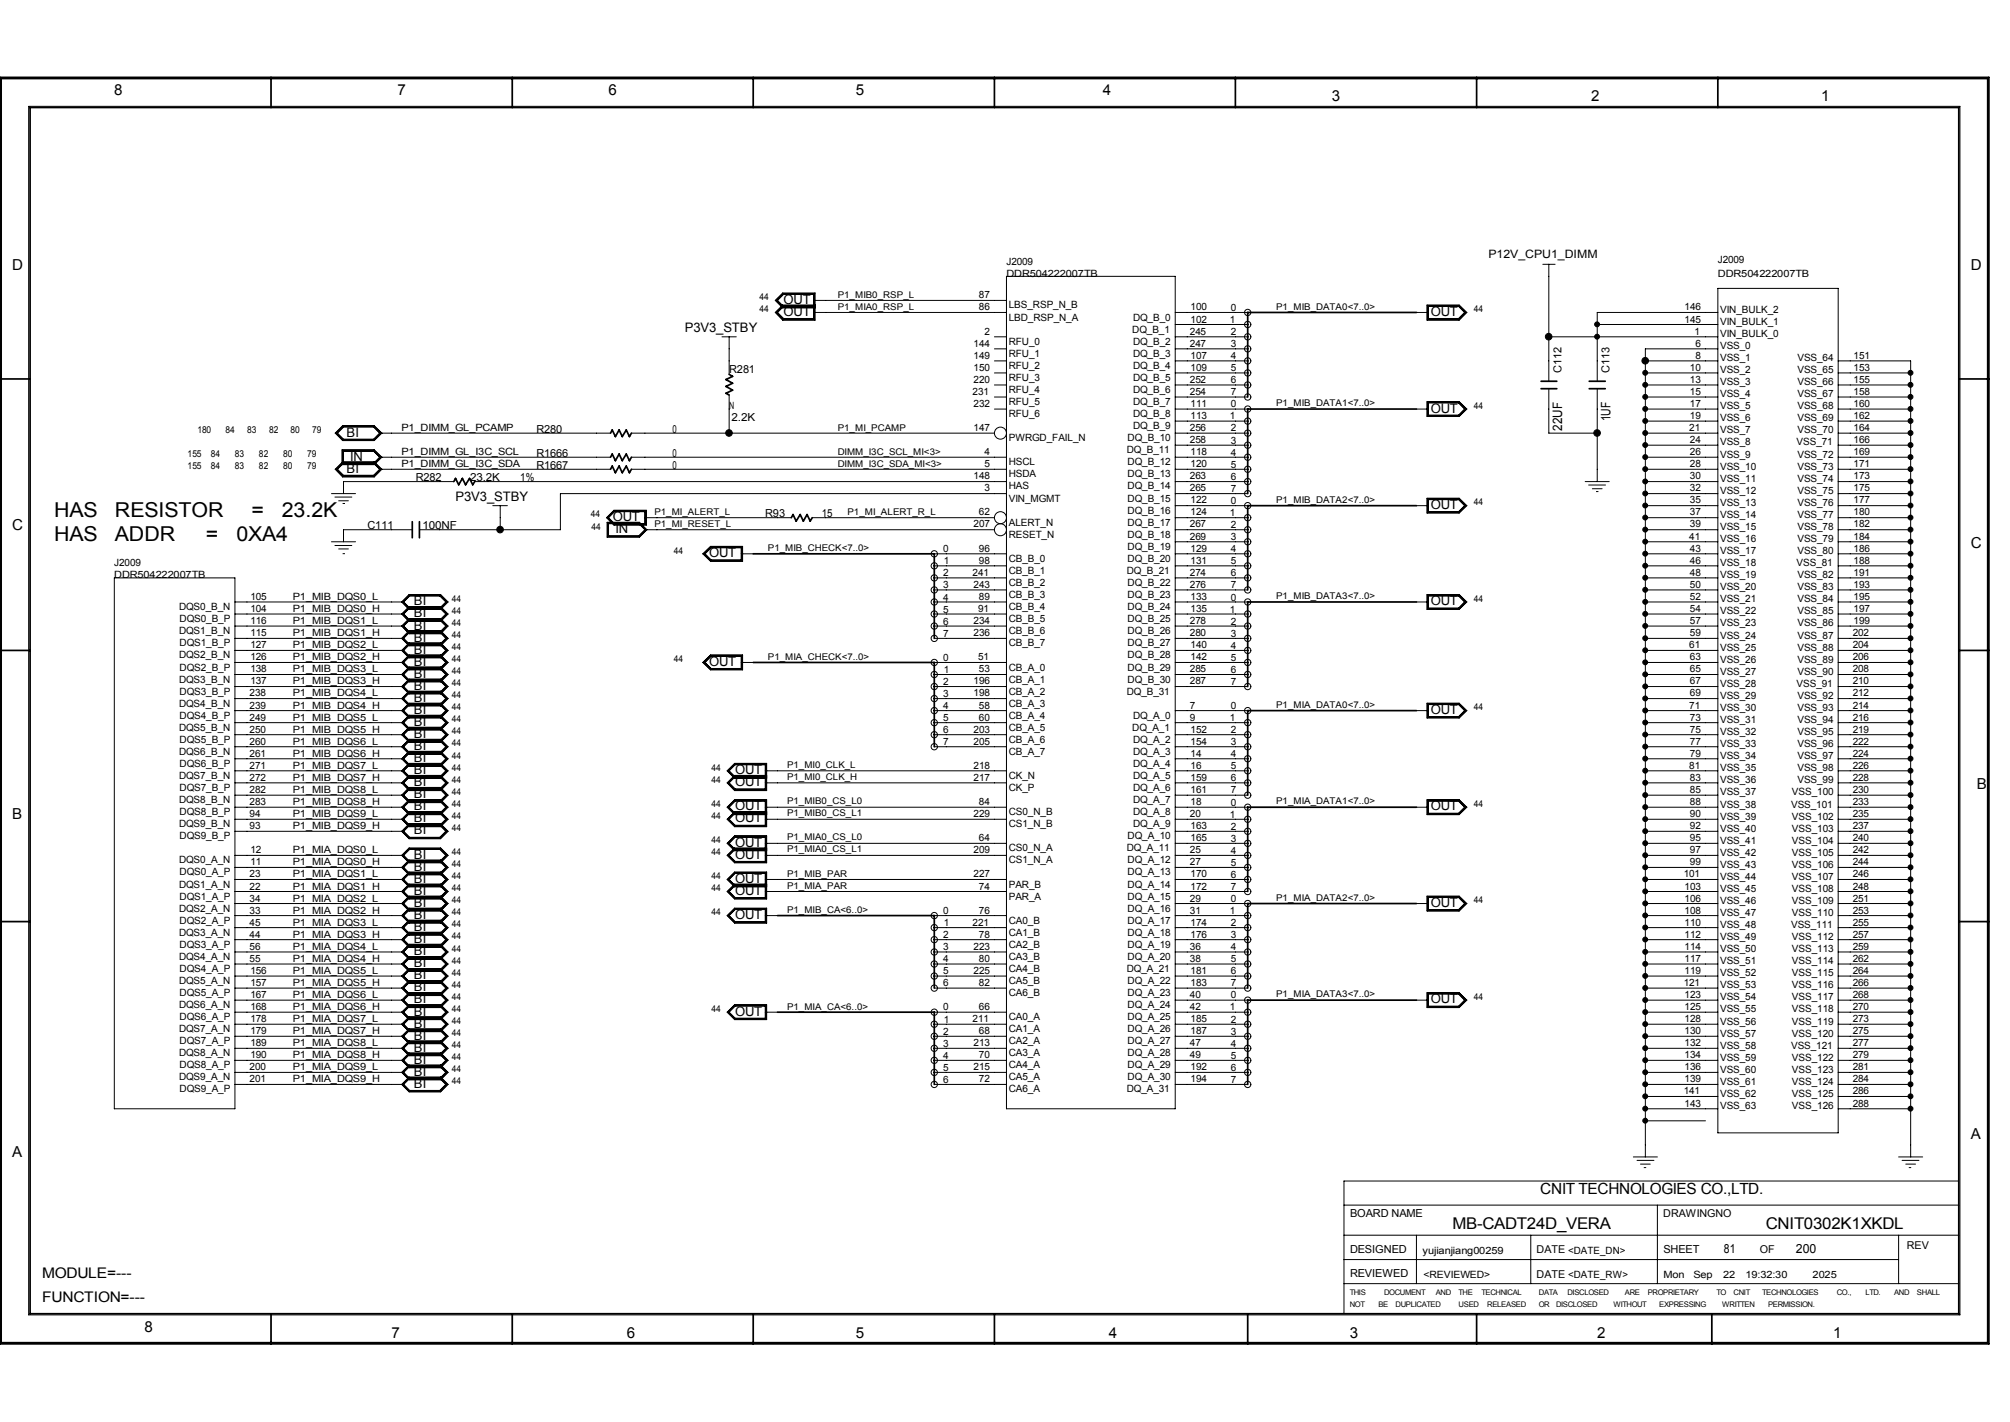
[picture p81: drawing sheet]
<svg xmlns="http://www.w3.org/2000/svg" width="297mm" height="210mm" viewBox="0 0 297 210" stroke-linecap="round" stroke-linejoin="round" font-family="sans-serif">
<defs><g id="words">
<g font-size="3">
<text x="8" y="76.4">HAS</text>
<text x="17" y="76.4">RESISTOR</text>
<text x="37.2" y="76.4">=</text>
<text x="41.7" y="76.4">23.2K</text>
<text x="8" y="80">HAS</text>
<text x="17" y="80">ADDR</text>
<text x="30.4" y="80">=</text>
<text x="34.9" y="80">0XA4</text>
</g>
<g font-size="2.4">
<text x="214.6" y="181.5">MB-CADT24D_VERA</text>
<text x="260.9" y="181.5">CNIT0302K1XKDL</text>
</g>
<text font-size="2.3" x="227.6" y="176.3">CNIT TECHNOLOGIES CO.,LTD.</text>
<g font-size="2.2">
<text x="16.9" y="14.1">8</text>
<text x="58.8" y="14.1">7</text>
<text x="89.9" y="14.1">6</text>
<text x="126.4" y="14.1">5</text>
<text x="163" y="14.1">4</text>
<text x="196.8" y="15">3</text>
<text x="235.1" y="15">2</text>
<text x="269.1" y="15">1</text>
<text x="1.8" y="39.9">D</text>
<text x="291.2" y="39.9">D</text>
<text x="1.8" y="78.2">C</text>
<text x="291.2" y="80.9">C</text>
<text x="292.1" y="116.5">B</text>
<text x="1.8" y="121">B</text>
<text x="1.8" y="170.8">A</text>
<text x="291.2" y="168.2">A</text>
<text x="6.2" y="188.7">MODULE=---</text>
<text x="6.2" y="192.2">FUNCTION=---</text>
<text x="21.3" y="196.6">8</text>
<text x="57.9" y="197.5">7</text>
<text x="92.6" y="197.5">6</text>
<text x="126.4" y="197.5">5</text>
<text x="163.9" y="197.5">4</text>
<text x="199.5" y="197.5">3</text>
<text x="236" y="197.5">2</text>
<text x="270.9" y="197.5">1</text>
</g>
<g font-size="1.9">
<text x="115.8" y="44.9">OUT</text>
<text x="115.8" y="46.7">OUT</text>
<text x="211.4" y="46.7">OUT</text>
<text x="101.2" y="49">P3V3_STBY</text>
<text x="51.2" y="64.5">BI</text>
<text x="211.4" y="60.9">OUT</text>
<text x="230.8" y="63.6" transform="rotate(-90 230.8 63.6)">22UF</text>
<text x="238" y="62.2" transform="rotate(-90 238 62.2)">1UF</text>
<text x="51.2" y="69.8">BI</text>
<text x="51.7" y="68">IN</text>
<text x="67.3" y="73.9">P3V3_STBY</text>
<text x="90.5" y="76.9">OUT</text>
<text x="211.4" y="75.1">OUT</text>
<text x="90.9" y="78.7">IN</text>
<text x="104.8" y="82.3">OUT</text>
<text x="61.2" y="89.4">BI</text>
<text x="211.4" y="89.4">OUT</text>
<text x="61.2" y="94.7">BI</text>
<text x="61.2" y="91.2">BI</text>
<text x="61.2" y="93">BI</text>
<text x="61.2" y="101.9">BI</text>
<text x="61.2" y="98.3">BI</text>
<text x="61.2" y="96.5">BI</text>
<text x="61.2" y="100.1">BI</text>
<text x="104.8" y="98.3">OUT</text>
<text x="61.2" y="105.5">BI</text>
<text x="61.2" y="103.7">BI</text>
<text x="61.2" y="107.2">BI</text>
<text x="211.4" y="105.5">OUT</text>
<text x="61.2" y="112.6">BI</text>
<text x="61.2" y="109">BI</text>
<text x="61.2" y="110.8">BI</text>
<text x="61.2" y="119.7">BI</text>
<text x="61.2" y="116.1">BI</text>
<text x="61.2" y="114.3">BI</text>
<text x="61.2" y="117.9">BI</text>
<text x="108.6" y="114.3">OUT</text>
<text x="108.6" y="116.1">OUT</text>
<text x="108.6" y="119.7">OUT</text>
<text x="211.4" y="119.7">OUT</text>
<text x="61.2" y="123.2">BI</text>
<text x="61.2" y="121.5">BI</text>
<text x="108.6" y="121.5">OUT</text>
<text x="108.6" y="125">OUT</text>
<text x="61.2" y="128.6">BI</text>
<text x="61.2" y="126.8">BI</text>
<text x="61.2" y="130.4">BI</text>
<text x="108.6" y="130.4">OUT</text>
<text x="108.6" y="126.8">OUT</text>
<text x="61.2" y="135.7">BI</text>
<text x="61.2" y="132.2">BI</text>
<text x="61.2" y="133.9">BI</text>
<text x="61.2" y="137.5">BI</text>
<text x="108.6" y="132.2">OUT</text>
<text x="108.6" y="135.7">OUT</text>
<text x="211.4" y="133.9">OUT</text>
<text x="61.2" y="139.3">BI</text>
<text x="61.2" y="142.8">BI</text>
<text x="61.2" y="141.1">BI</text>
<text x="61.2" y="150">BI</text>
<text x="61.2" y="146.4">BI</text>
<text x="61.2" y="144.6">BI</text>
<text x="61.2" y="148.2">BI</text>
<text x="108.6" y="150">OUT</text>
<text x="211.4" y="148.2">OUT</text>
<text x="61.2" y="153.5">BI</text>
<text x="61.2" y="151.8">BI</text>
<text x="61.2" y="155.3">BI</text>
<text x="61.2" y="157.1">BI</text>
<text x="61.2" y="160.7">BI</text>
<text x="61.2" y="158.9">BI</text>
<text x="254.7" y="185">81</text>
<text x="265.4" y="185">200</text>
</g>
<text font-size="1.7" x="220" y="38.1">P12V_CPU1_DIMM</text>
<g font-size="1.6">
<text x="107.7" y="55">R281</text>
<text x="230.7" y="55.1" transform="rotate(-90 230.7 55.1)">C112</text>
<text x="237.8" y="55.1" transform="rotate(-90 237.8 55.1)">C113</text>
<text x="79.3" y="63.9">R280</text>
<text x="99.3" y="63.9">0</text>
<text x="108.1" y="62.1">2.2K</text>
<text x="61.4" y="71.1">R282</text>
<text x="69.5" y="71.1">23.2K</text>
<text x="76.9" y="71.1">1%</text>
<text x="79.3" y="69.2">R1667</text>
<text x="79.3" y="67.5">R1666</text>
<text x="99.3" y="69.2">0</text>
<text x="99.3" y="67.5">0</text>
<text x="113.1" y="76.4">R93</text>
<text x="121.4" y="76.4">15</text>
<text x="54.3" y="78.2">C111</text>
<text x="62.4" y="78.2">100NF</text>
<text x="199.5" y="179.7">BOARD NAME</text>
<text x="245.8" y="179.7">DRAWINGNO</text>
<text x="199.5" y="185.1">DESIGNED</text>
<text x="227.1" y="185.1">DATE &lt;DATE_DN&gt;</text>
<text x="245.8" y="185">SHEET</text>
<text x="260" y="185.1">OF</text>
<text x="281.7" y="184.4">REV</text>
<text x="199.5" y="188.6">REVIEWED</text>
<text x="227.1" y="188.7">DATE &lt;DATE_RW&gt;</text>
</g>
<g font-size="1.5">
<text x="148.7" y="39.1">J2009</text>
<text x="148.7" y="40.9">DDR504222007TB</text>
<text x="253.8" y="38.8">J2009</text>
<text x="253.9" y="40.9">DDR504222007TB</text>
<text x="144.6" y="44.1">87</text>
<text x="144.6" y="45.9">86</text>
<text x="149" y="47.3">LBD_RSP_N_A</text>
<text x="149" y="45.6">LBS_RSP_N_B</text>
<text x="167.4" y="47.3">DQ_B_0</text>
<text x="175.9" y="45.9">100</text>
<text x="175.9" y="47.6">102</text>
<text x="181.7" y="47.7">1</text>
<text x="181.9" y="45.9">0</text>
<text x="248.9" y="47.6">145</text>
<text x="248.9" y="45.9">146</text>
<text x="254.2" y="46.2">VIN_BULK_2</text>
<text x="254.2" y="48">VIN_BULK_1</text>
<text x="143.8" y="51.2">144</text>
<text x="143.8" y="53">149</text>
<text x="145.5" y="49.4">2</text>
<text x="149" y="52.7">RFU_1</text>
<text x="149" y="50.9">RFU_0</text>
<text x="167.3" y="49.1">DQ_B_1</text>
<text x="167.4" y="50.9">DQ_B_2</text>
<text x="167.4" y="52.7">DQ_B_3</text>
<text x="175.8" y="51.2">247</text>
<text x="175.8" y="49.4">245</text>
<text x="175.9" y="53">107</text>
<text x="181.9" y="53">4</text>
<text x="181.9" y="51.3">3</text>
<text x="181.9" y="49.5">2</text>
<text x="250.4" y="49.4">1</text>
<text x="250.5" y="51.2">6</text>
<text x="250.5" y="53">8</text>
<text x="254.2" y="49.8">VIN_BULK_0</text>
<text x="254.2" y="53.3">VSS_1</text>
<text x="254.2" y="51.6">VSS_0</text>
<text x="265.6" y="53.3">VSS_64</text>
<text x="273.9" y="53">151</text>
<text x="143.7" y="58.3">231</text>
<text x="143.8" y="54.7">150</text>
<text x="143.8" y="56.5">220</text>
<text x="149" y="54.5">RFU_2</text>
<text x="149" y="58">RFU_4</text>
<text x="149" y="56.3">RFU_3</text>
<text x="149" y="59.8">RFU_5</text>
<text x="167.4" y="54.5">DQ_B_4</text>
<text x="167.4" y="58">DQ_B_6</text>
<text x="167.4" y="59.8">DQ_B_7</text>
<text x="167.4" y="56.3">DQ_B_5</text>
<text x="175.8" y="58.3">254</text>
<text x="175.8" y="56.5">252</text>
<text x="175.9" y="54.7">109</text>
<text x="181.9" y="58.4">7</text>
<text x="181.9" y="54.8">5</text>
<text x="181.9" y="56.6">6</text>
<text x="249.7" y="54.7">10</text>
<text x="249.7" y="56.5">13</text>
<text x="249.7" y="58.3">15</text>
<text x="254.2" y="58.7">VSS_4</text>
<text x="254.2" y="56.9">VSS_3</text>
<text x="254.2" y="55.1">VSS_2</text>
<text x="265.6" y="58.7">VSS_67</text>
<text x="265.6" y="56.9">VSS_66</text>
<text x="265.6" y="55.1">VSS_65</text>
<text x="273.9" y="54.7">153</text>
<text x="273.9" y="56.5">155</text>
<text x="273.9" y="58.3">158</text>
<text x="59.3" y="63.7">P1_DIMM_GL_PCAMP</text>
<text x="107.7" y="60.5">N</text>
<text x="143.8" y="63.7">147</text>
<text x="143.8" y="60.1">232</text>
<text x="149" y="61.6">RFU_6</text>
<text x="149" y="65.2">PWRGD_FAIL_N</text>
<text x="166.6" y="65.2">DQ_B_10</text>
<text x="167.4" y="61.6">DQ_B_8</text>
<text x="167.4" y="63.4">DQ_B_9</text>
<text x="175.8" y="65.5">258</text>
<text x="175.8" y="63.7">256</text>
<text x="175.9" y="61.9">113</text>
<text x="175.9" y="60.1">111</text>
<text x="181.7" y="61.9">1</text>
<text x="181.9" y="60.2">0</text>
<text x="181.9" y="63.7">2</text>
<text x="181.9" y="65.5">3</text>
<text x="249.6" y="63.7">21</text>
<text x="249.7" y="60.1">17</text>
<text x="249.7" y="61.9">19</text>
<text x="249.7" y="65.5">24</text>
<text x="254.2" y="65.8">VSS_8</text>
<text x="254.2" y="64">VSS_7</text>
<text x="254.2" y="62.2">VSS_6</text>
<text x="254.2" y="60.5">VSS_5</text>
<text x="265.5" y="65.8">VSS_71</text>
<text x="265.6" y="62.2">VSS_69</text>
<text x="265.6" y="64">VSS_70</text>
<text x="265.6" y="60.5">VSS_68</text>
<text x="273.9" y="60.1">160</text>
<text x="273.9" y="63.7">164</text>
<text x="273.9" y="65.5">166</text>
<text x="273.9" y="61.9">162</text>
<text x="59.3" y="69">P1_DIMM_GL_I3C_SDA</text>
<text x="59.3" y="67.2">P1_DIMM_GL_I3C_SCL</text>
<text x="143.8" y="70.8">148</text>
<text x="145.5" y="67.2">4</text>
<text x="145.5" y="69">5</text>
<text x="149" y="70.5">HSDA</text>
<text x="149" y="68.7">HSCL</text>
<text x="166.5" y="66.9">DQ_B_11</text>
<text x="166.6" y="70.5">DQ_B_13</text>
<text x="166.6" y="68.7">DQ_B_12</text>
<text x="175.8" y="70.8">263</text>
<text x="175.9" y="67.2">118</text>
<text x="175.9" y="69">120</text>
<text x="181.9" y="67.3">4</text>
<text x="181.9" y="69.1">5</text>
<text x="181.9" y="70.9">6</text>
<text x="249.7" y="67.2">26</text>
<text x="249.7" y="69">28</text>
<text x="249.7" y="70.8">30</text>
<text x="254.2" y="71.2">VSS_11</text>
<text x="254.2" y="69.3">VSS_10</text>
<text x="254.2" y="67.6">VSS_9</text>
<text x="265.6" y="71.2">VSS_74</text>
<text x="265.6" y="69.3">VSS_73</text>
<text x="265.6" y="67.6">VSS_72</text>
<text x="273.9" y="67.2">169</text>
<text x="273.9" y="69">171</text>
<text x="273.9" y="70.8">173</text>
<text x="143.8" y="77.9">207</text>
<text x="144.6" y="76.1">62</text>
<text x="145.5" y="72.6">3</text>
<text x="149" y="74.1">VIN_MGMT</text>
<text x="149" y="77.6">ALERT_N</text>
<text x="149" y="72.3">HAS</text>
<text x="166.6" y="75.9">DQ_B_16</text>
<text x="166.6" y="74.1">DQ_B_15</text>
<text x="166.6" y="72.3">DQ_B_14</text>
<text x="166.6" y="77.6">DQ_B_17</text>
<text x="175.8" y="72.6">265</text>
<text x="175.8" y="77.9">267</text>
<text x="175.9" y="76.1">124</text>
<text x="175.9" y="74.3">122</text>
<text x="181.7" y="76.2">1</text>
<text x="181.9" y="72.6">7</text>
<text x="181.9" y="74.4">0</text>
<text x="181.9" y="78">2</text>
<text x="249.7" y="72.6">32</text>
<text x="249.7" y="74.3">35</text>
<text x="249.7" y="76.1">37</text>
<text x="249.7" y="77.9">39</text>
<text x="254.2" y="76.5">VSS_14</text>
<text x="254.2" y="74.7">VSS_13</text>
<text x="254.2" y="72.9">VSS_12</text>
<text x="265.6" y="76.5">VSS_77</text>
<text x="265.6" y="74.7">VSS_76</text>
<text x="265.6" y="72.9">VSS_75</text>
<text x="273.9" y="72.6">175</text>
<text x="273.9" y="74.3">177</text>
<text x="273.9" y="76.1">180</text>
<text x="273.9" y="77.9">182</text>
<text x="16.9" y="83.6">J2009</text>
<text x="139.4" y="81.5">0</text>
<text x="139.5" y="83.3">1</text>
<text x="144.6" y="83.3">98</text>
<text x="144.6" y="81.5">96</text>
<text x="149" y="83">CB_B_0</text>
<text x="149" y="79.4">RESET_N</text>
<text x="166.6" y="83">DQ_B_20</text>
<text x="166.6" y="81.2">DQ_B_19</text>
<text x="166.6" y="79.4">DQ_B_18</text>
<text x="175.8" y="79.7">269</text>
<text x="175.9" y="81.5">129</text>
<text x="175.9" y="83.3">131</text>
<text x="181.9" y="81.5">4</text>
<text x="181.9" y="79.8">3</text>
<text x="181.9" y="83.3">5</text>
<text x="249.6" y="79.7">41</text>
<text x="249.7" y="81.5">43</text>
<text x="249.7" y="83.3">46</text>
<text x="254.2" y="83.6">VSS_18</text>
<text x="254.2" y="81.8">VSS_17</text>
<text x="254.2" y="80.1">VSS_16</text>
<text x="254.2" y="78.3">VSS_15</text>
<text x="265.5" y="83.6">VSS_81</text>
<text x="265.6" y="81.8">VSS_80</text>
<text x="265.6" y="80.1">VSS_79</text>
<text x="265.6" y="78.3">VSS_78</text>
<text x="273.9" y="79.7">184</text>
<text x="273.9" y="81.5">186</text>
<text x="273.9" y="83.3">188</text>
<text x="16.9" y="85.4">DDR504222007TB</text>
<text x="37" y="88.6">105</text>
<text x="43.3" y="88.6">P1_MIB_DQS0_L</text>
<text x="139.4" y="88.7">4</text>
<text x="139.4" y="85.1">2</text>
<text x="139.4" y="86.9">3</text>
<text x="143.7" y="85.1">241</text>
<text x="143.8" y="86.8">243</text>
<text x="144.6" y="88.6">89</text>
<text x="149" y="88.3">CB_B_3</text>
<text x="149" y="86.5">CB_B_2</text>
<text x="149" y="84.8">CB_B_1</text>
<text x="166.5" y="84.8">DQ_B_21</text>
<text x="166.6" y="86.5">DQ_B_22</text>
<text x="166.6" y="88.3">DQ_B_23</text>
<text x="175.8" y="86.8">276</text>
<text x="175.8" y="85.1">274</text>
<text x="175.9" y="88.6">133</text>
<text x="181.9" y="86.9">7</text>
<text x="181.9" y="85.1">6</text>
<text x="181.9" y="88.7">0</text>
<text x="249.7" y="85.1">48</text>
<text x="249.7" y="86.8">50</text>
<text x="249.7" y="88.6">52</text>
<text x="254.2" y="88.9">VSS_21</text>
<text x="254.2" y="87.2">VSS_20</text>
<text x="254.2" y="85.4">VSS_19</text>
<text x="265.6" y="88.9">VSS_84</text>
<text x="265.6" y="87.2">VSS_83</text>
<text x="265.6" y="85.4">VSS_82</text>
<text x="273.9" y="85.1">191</text>
<text x="273.9" y="86.8">193</text>
<text x="273.9" y="88.6">195</text>
<text x="26.5" y="93.6">DQS1_B_N</text>
<text x="26.5" y="90.1">DQS0_B_N</text>
<text x="26.5" y="95.4">DQS1_B_P</text>
<text x="26.5" y="91.9">DQS0_B_P</text>
<text x="37" y="92.2">116</text>
<text x="37" y="90.4">104</text>
<text x="37" y="95.7">127</text>
<text x="37" y="93.9">115</text>
<text x="43.3" y="90.4">P1_MIB_DQS0_H</text>
<text x="43.3" y="92.2">P1_MIB_DQS1_L</text>
<text x="43.3" y="93.9">P1_MIB_DQS1_H</text>
<text x="43.3" y="95.7">P1_MIB_DQS2_L</text>
<text x="139.4" y="94">7</text>
<text x="139.4" y="90.5">5</text>
<text x="139.4" y="92.2">6</text>
<text x="143.8" y="93.9">236</text>
<text x="143.8" y="92.2">234</text>
<text x="144.5" y="90.4">91</text>
<text x="149" y="93.6">CB_B_6</text>
<text x="149" y="91.9">CB_B_5</text>
<text x="149" y="90.1">CB_B_4</text>
<text x="149" y="95.4">CB_B_7</text>
<text x="166.6" y="95.4">DQ_B_27</text>
<text x="166.6" y="91.9">DQ_B_25</text>
<text x="166.6" y="90.1">DQ_B_24</text>
<text x="166.6" y="93.6">DQ_B_26</text>
<text x="175.8" y="92.2">278</text>
<text x="175.8" y="93.9">280</text>
<text x="175.9" y="90.4">135</text>
<text x="175.9" y="95.7">140</text>
<text x="181.7" y="90.5">1</text>
<text x="181.9" y="92.2">2</text>
<text x="181.9" y="94">3</text>
<text x="181.9" y="95.8">4</text>
<text x="249.6" y="95.7">61</text>
<text x="249.7" y="90.4">54</text>
<text x="249.7" y="92.2">57</text>
<text x="249.7" y="93.9">59</text>
<text x="254.2" y="94.3">VSS_24</text>
<text x="254.2" y="92.5">VSS_23</text>
<text x="254.2" y="90.7">VSS_22</text>
<text x="265.6" y="94.3">VSS_87</text>
<text x="265.6" y="92.5">VSS_86</text>
<text x="265.6" y="90.7">VSS_85</text>
<text x="273.8" y="93.9">202</text>
<text x="273.8" y="95.7">204</text>
<text x="273.9" y="90.4">197</text>
<text x="273.9" y="92.2">199</text>
<text x="26.5" y="97.2">DQS2_B_N</text>
<text x="26.5" y="100.8">DQS3_B_N</text>
<text x="26.5" y="99">DQS2_B_P</text>
<text x="37" y="101.1">137</text>
<text x="37" y="97.5">126</text>
<text x="37" y="99.3">138</text>
<text x="43.3" y="101.1">P1_MIB_DQS3_H</text>
<text x="43.3" y="97.5">P1_MIB_DQS2_H</text>
<text x="43.3" y="99.3">P1_MIB_DQS3_L</text>
<text x="139.4" y="101.1">2</text>
<text x="139.4" y="97.6">0</text>
<text x="139.5" y="99.4">1</text>
<text x="143.8" y="101.1">196</text>
<text x="144.5" y="97.5">51</text>
<text x="144.6" y="99.3">53</text>
<text x="149" y="100.8">CB_A_1</text>
<text x="149" y="99">CB_A_0</text>
<text x="166.6" y="100.8">DQ_B_30</text>
<text x="166.6" y="99">DQ_B_29</text>
<text x="166.6" y="97.2">DQ_B_28</text>
<text x="175.8" y="99.3">285</text>
<text x="175.8" y="101.1">287</text>
<text x="175.9" y="97.5">142</text>
<text x="181.9" y="97.6">5</text>
<text x="181.9" y="99.4">6</text>
<text x="181.9" y="101.1">7</text>
<text x="249.7" y="97.5">63</text>
<text x="249.7" y="99.3">65</text>
<text x="249.7" y="101.1">67</text>
<text x="254.2" y="101.4">VSS_28</text>
<text x="254.2" y="99.7">VSS_27</text>
<text x="254.2" y="97.9">VSS_26</text>
<text x="254.2" y="96.1">VSS_25</text>
<text x="265.5" y="101.4">VSS_91</text>
<text x="265.6" y="99.7">VSS_90</text>
<text x="265.6" y="97.9">VSS_89</text>
<text x="265.6" y="96.1">VSS_88</text>
<text x="273.8" y="97.5">206</text>
<text x="273.8" y="99.3">208</text>
<text x="273.8" y="101.1">210</text>
<text x="26.5" y="104.4">DQS4_B_N</text>
<text x="26.5" y="107.9">DQS5_B_N</text>
<text x="26.5" y="106.1">DQS4_B_P</text>
<text x="26.5" y="102.6">DQS3_B_P</text>
<text x="36.9" y="106.4">249</text>
<text x="36.9" y="104.7">239</text>
<text x="36.9" y="102.8">238</text>
<text x="43.3" y="106.4">P1_MIB_DQS5_L</text>
<text x="43.3" y="104.7">P1_MIB_DQS4_H</text>
<text x="43.3" y="102.8">P1_MIB_DQS4_L</text>
<text x="139.4" y="106.5">5</text>
<text x="139.4" y="104.7">4</text>
<text x="139.4" y="102.9">3</text>
<text x="143.8" y="102.8">198</text>
<text x="144.6" y="106.4">60</text>
<text x="144.6" y="104.7">58</text>
<text x="149" y="106.1">CB_A_4</text>
<text x="149" y="107.9">CB_A_5</text>
<text x="149" y="104.4">CB_A_3</text>
<text x="149" y="102.6">CB_A_2</text>
<text x="166.5" y="102.6">DQ_B_31</text>
<text x="167.3" y="107.9">DQ_A_1</text>
<text x="167.4" y="106.1">DQ_A_0</text>
<text x="175.8" y="104.7">7</text>
<text x="175.8" y="106.4">9</text>
<text x="181.7" y="106.5">1</text>
<text x="181.9" y="104.7">0</text>
<text x="249.6" y="104.7">71</text>
<text x="249.7" y="102.8">69</text>
<text x="249.7" y="106.4">73</text>
<text x="254.2" y="106.8">VSS_31</text>
<text x="254.2" y="105">VSS_30</text>
<text x="254.2" y="103.2">VSS_29</text>
<text x="265.6" y="105">VSS_93</text>
<text x="265.6" y="106.8">VSS_94</text>
<text x="265.6" y="103.2">VSS_92</text>
<text x="273.8" y="102.8">212</text>
<text x="273.8" y="106.4">216</text>
<text x="273.8" y="104.7">214</text>
<text x="26.5" y="111.5">DQS6_B_N</text>
<text x="26.5" y="113.2">DQS6_B_P</text>
<text x="26.5" y="109.7">DQS5_B_P</text>
<text x="36.9" y="113.5">271</text>
<text x="36.9" y="110">260</text>
<text x="36.9" y="108.2">250</text>
<text x="36.9" y="111.8">261</text>
<text x="43.3" y="113.5">P1_MIB_DQS7_L</text>
<text x="43.3" y="110">P1_MIB_DQS6_L</text>
<text x="43.3" y="111.8">P1_MIB_DQS6_H</text>
<text x="43.3" y="108.2">P1_MIB_DQS5_H</text>
<text x="139.4" y="110">7</text>
<text x="139.4" y="108.2">6</text>
<text x="143.8" y="108.2">203</text>
<text x="143.8" y="110">205</text>
<text x="143.8" y="113.5">218</text>
<text x="149" y="111.5">CB_A_7</text>
<text x="149" y="109.7">CB_A_6</text>
<text x="167.4" y="109.7">DQ_A_2</text>
<text x="167.4" y="111.5">DQ_A_3</text>
<text x="167.4" y="113.2">DQ_A_4</text>
<text x="175.9" y="111.8">14</text>
<text x="175.9" y="113.5">16</text>
<text x="175.9" y="110">154</text>
<text x="175.9" y="108.2">152</text>
<text x="181.9" y="110">3</text>
<text x="181.9" y="113.6">5</text>
<text x="181.9" y="111.8">4</text>
<text x="181.9" y="108.2">2</text>
<text x="249.6" y="113.5">81</text>
<text x="249.7" y="108.2">75</text>
<text x="249.7" y="110">77</text>
<text x="249.7" y="111.8">79</text>
<text x="254.2" y="113.9">VSS_35</text>
<text x="254.2" y="112.1">VSS_34</text>
<text x="254.2" y="110.3">VSS_33</text>
<text x="254.2" y="108.5">VSS_32</text>
<text x="265.6" y="113.9">VSS_98</text>
<text x="265.6" y="112.1">VSS_97</text>
<text x="265.6" y="110.3">VSS_96</text>
<text x="265.6" y="108.5">VSS_95</text>
<text x="273.8" y="108.2">219</text>
<text x="273.8" y="110">222</text>
<text x="273.8" y="111.8">224</text>
<text x="273.8" y="113.5">226</text>
<text x="26.5" y="115">DQS7_B_N</text>
<text x="26.5" y="118.6">DQS8_B_N</text>
<text x="26.5" y="116.8">DQS7_B_P</text>
<text x="36.9" y="117.1">282</text>
<text x="36.9" y="118.9">283</text>
<text x="36.9" y="115.3">272</text>
<text x="43.3" y="118.9">P1_MIB_DQS8_H</text>
<text x="43.3" y="117.1">P1_MIB_DQS8_L</text>
<text x="43.3" y="115.3">P1_MIB_DQS7_H</text>
<text x="143.8" y="115.3">217</text>
<text x="144.6" y="118.9">84</text>
<text x="149" y="116.8">CK_P</text>
<text x="149" y="115">CK_N</text>
<text x="167.4" y="115">DQ_A_5</text>
<text x="167.4" y="118.6">DQ_A_7</text>
<text x="167.4" y="116.8">DQ_A_6</text>
<text x="175.9" y="115.3">159</text>
<text x="175.9" y="117.1">161</text>
<text x="175.9" y="118.9">18</text>
<text x="181.9" y="117.2">7</text>
<text x="181.9" y="115.4">6</text>
<text x="181.9" y="119">0</text>
<text x="249.7" y="115.3">83</text>
<text x="249.7" y="117.1">85</text>
<text x="249.7" y="118.9">88</text>
<text x="254.2" y="119.3">VSS_38</text>
<text x="254.2" y="117.5">VSS_37</text>
<text x="254.2" y="115.7">VSS_36</text>
<text x="264.7" y="119.3">VSS_101</text>
<text x="264.8" y="117.5">VSS_100</text>
<text x="265.6" y="115.7">VSS_99</text>
<text x="273.8" y="115.3">228</text>
<text x="273.8" y="117.1">230</text>
<text x="273.8" y="118.9">233</text>
<text x="26.5" y="122.2">DQS9_B_N</text>
<text x="26.5" y="120.4">DQS8_B_P</text>
<text x="26.5" y="124">DQS9_B_P</text>
<text x="36.9" y="120.7">94</text>
<text x="36.9" y="122.4">93</text>
<text x="37" y="126">12</text>
<text x="43.3" y="120.7">P1_MIB_DQS9_L</text>
<text x="43.3" y="126">P1_MIA_DQS0_L</text>
<text x="43.3" y="122.4">P1_MIB_DQS9_H</text>
<text x="143.8" y="126">209</text>
<text x="143.8" y="120.7">229</text>
<text x="144.6" y="124.2">64</text>
<text x="149" y="122.2">CS1_N_B</text>
<text x="149" y="125.7">CS0_N_A</text>
<text x="149" y="120.4">CS0_N_B</text>
<text x="166.5" y="125.7">DQ_A_11</text>
<text x="166.6" y="124">DQ_A_10</text>
<text x="167.4" y="122.2">DQ_A_9</text>
<text x="167.4" y="120.4">DQ_A_8</text>
<text x="175.8" y="120.7">20</text>
<text x="175.8" y="126">25</text>
<text x="175.9" y="122.4">163</text>
<text x="175.9" y="124.2">165</text>
<text x="181.7" y="120.7">1</text>
<text x="181.9" y="122.5">2</text>
<text x="181.9" y="124.3">3</text>
<text x="249.7" y="120.7">90</text>
<text x="249.7" y="122.4">92</text>
<text x="249.7" y="124.2">95</text>
<text x="249.7" y="126">97</text>
<text x="254.2" y="124.6">VSS_41</text>
<text x="254.2" y="122.8">VSS_40</text>
<text x="254.2" y="121">VSS_39</text>
<text x="264.8" y="124.6">VSS_104</text>
<text x="264.8" y="122.8">VSS_103</text>
<text x="264.8" y="121">VSS_102</text>
<text x="273.8" y="120.7">235</text>
<text x="273.8" y="122.4">237</text>
<text x="273.8" y="124.2">240</text>
<text x="273.8" y="126">242</text>
<text x="26.5" y="131.1">DQS1_A_N</text>
<text x="26.5" y="127.5">DQS0_A_N</text>
<text x="26.5" y="129.3">DQS0_A_P</text>
<text x="36.9" y="131.4">22</text>
<text x="36.9" y="129.6">23</text>
<text x="37" y="127.8">11</text>
<text x="43.3" y="131.4">P1_MIA_DQS1_H</text>
<text x="43.3" y="127.8">P1_MIA_DQS0_H</text>
<text x="43.3" y="129.6">P1_MIA_DQS1_L</text>
<text x="143.8" y="129.6">227</text>
<text x="144.6" y="131.4">74</text>
<text x="149" y="127.5">CS1_N_A</text>
<text x="149" y="131.1">PAR_B</text>
<text x="166.6" y="127.5">DQ_A_12</text>
<text x="166.6" y="129.3">DQ_A_13</text>
<text x="166.6" y="131.1">DQ_A_14</text>
<text x="175.8" y="127.8">27</text>
<text x="175.9" y="131.4">172</text>
<text x="175.9" y="129.6">170</text>
<text x="181.9" y="126.1">4</text>
<text x="181.9" y="127.8">5</text>
<text x="181.9" y="129.6">6</text>
<text x="181.9" y="131.4">7</text>
<text x="248.8" y="129.6">101</text>
<text x="248.9" y="131.4">103</text>
<text x="249.7" y="127.8">99</text>
<text x="254.2" y="131.7">VSS_45</text>
<text x="254.2" y="129.9">VSS_44</text>
<text x="254.2" y="128.1">VSS_43</text>
<text x="254.2" y="126.4">VSS_42</text>
<text x="264.8" y="131.7">VSS_108</text>
<text x="264.8" y="129.9">VSS_107</text>
<text x="264.8" y="128.1">VSS_106</text>
<text x="264.8" y="126.4">VSS_105</text>
<text x="273.8" y="127.8">244</text>
<text x="273.8" y="129.6">246</text>
<text x="273.8" y="131.4">248</text>
<text x="26.5" y="134.6">DQS2_A_N</text>
<text x="26.5" y="136.4">DQS2_A_P</text>
<text x="26.5" y="132.8">DQS1_A_P</text>
<text x="36.9" y="133.1">34</text>
<text x="36.9" y="136.7">45</text>
<text x="36.9" y="134.9">33</text>
<text x="43.3" y="134.9">P1_MIA_DQS2_H</text>
<text x="43.3" y="136.7">P1_MIA_DQS3_L</text>
<text x="43.3" y="133.1">P1_MIA_DQS2_L</text>
<text x="139.4" y="135">0</text>
<text x="139.5" y="136.8">1</text>
<text x="143.7" y="136.7">221</text>
<text x="144.6" y="134.9">76</text>
<text x="149" y="132.8">PAR_A</text>
<text x="149" y="136.4">CA0_B</text>
<text x="166.6" y="132.8">DQ_A_15</text>
<text x="166.6" y="136.4">DQ_A_17</text>
<text x="166.6" y="134.6">DQ_A_16</text>
<text x="175.8" y="133.1">29</text>
<text x="175.8" y="134.9">31</text>
<text x="175.9" y="136.7">174</text>
<text x="181.7" y="135">1</text>
<text x="181.9" y="133.2">0</text>
<text x="181.9" y="136.8">2</text>
<text x="248.9" y="133.1">106</text>
<text x="248.9" y="134.9">108</text>
<text x="248.9" y="136.7">110</text>
<text x="254.2" y="137">VSS_48</text>
<text x="254.2" y="135.3">VSS_47</text>
<text x="254.2" y="133.5">VSS_46</text>
<text x="264.7" y="137">VSS_111</text>
<text x="264.8" y="135.3">VSS_110</text>
<text x="264.8" y="133.5">VSS_109</text>
<text x="273.8" y="133.1">251</text>
<text x="273.8" y="134.9">253</text>
<text x="273.8" y="136.7">255</text>
<text x="26.5" y="141.7">DQS4_A_N</text>
<text x="26.5" y="138.2">DQS3_A_N</text>
<text x="26.5" y="140">DQS3_A_P</text>
<text x="26.5" y="143.6">DQS4_A_P</text>
<text x="36.9" y="142">55</text>
<text x="36.9" y="140.3">56</text>
<text x="36.9" y="138.5">44</text>
<text x="37" y="143.8">156</text>
<text x="43.3" y="142">P1_MIA_DQS4_H</text>
<text x="43.3" y="143.8">P1_MIA_DQS5_L</text>
<text x="43.3" y="140.3">P1_MIA_DQS4_L</text>
<text x="43.3" y="138.5">P1_MIA_DQS3_H</text>
<text x="139.4" y="140.3">3</text>
<text x="139.4" y="142.1">4</text>
<text x="139.4" y="143.9">5</text>
<text x="139.4" y="138.6">2</text>
<text x="143.8" y="143.8">225</text>
<text x="143.8" y="140.3">223</text>
<text x="144.6" y="142">80</text>
<text x="144.6" y="138.5">78</text>
<text x="149" y="138.2">CA1_B</text>
<text x="149" y="140">CA2_B</text>
<text x="149" y="141.7">CA3_B</text>
<text x="149" y="143.6">CA4_B</text>
<text x="166.5" y="143.6">DQ_A_21</text>
<text x="166.6" y="141.7">DQ_A_20</text>
<text x="166.6" y="140">DQ_A_19</text>
<text x="166.6" y="138.2">DQ_A_18</text>
<text x="175.8" y="142">38</text>
<text x="175.8" y="140.3">36</text>
<text x="175.9" y="138.5">176</text>
<text x="175.9" y="143.8">181</text>
<text x="181.9" y="140.3">4</text>
<text x="181.9" y="138.6">3</text>
<text x="181.9" y="142.1">5</text>
<text x="181.9" y="143.9">6</text>
<text x="248.9" y="138.5">112</text>
<text x="248.9" y="140.3">114</text>
<text x="248.9" y="142">117</text>
<text x="248.9" y="143.8">119</text>
<text x="254.2" y="142.4">VSS_51</text>
<text x="254.2" y="140.6">VSS_50</text>
<text x="254.2" y="138.8">VSS_49</text>
<text x="264.8" y="142.4">VSS_114</text>
<text x="264.8" y="140.6">VSS_113</text>
<text x="264.8" y="138.8">VSS_112</text>
<text x="273.8" y="138.5">257</text>
<text x="273.8" y="140.3">259</text>
<text x="273.8" y="142">262</text>
<text x="273.8" y="143.8">264</text>
<text x="26.5" y="148.9">DQS6_A_N</text>
<text x="26.5" y="145.3">DQS5_A_N</text>
<text x="26.5" y="147.1">DQS5_A_P</text>
<text x="37" y="145.6">157</text>
<text x="37" y="147.4">167</text>
<text x="37" y="149.2">168</text>
<text x="43.3" y="145.6">P1_MIA_DQS5_H</text>
<text x="43.3" y="147.4">P1_MIA_DQS6_L</text>
<text x="43.3" y="149.2">P1_MIA_DQS6_H</text>
<text x="139.4" y="145.7">6</text>
<text x="139.4" y="149.2">0</text>
<text x="144.6" y="145.6">82</text>
<text x="144.6" y="149.2">66</text>
<text x="149" y="145.3">CA5_B</text>
<text x="149" y="147.1">CA6_B</text>
<text x="166.6" y="145.3">DQ_A_22</text>
<text x="166.6" y="148.9">DQ_A_24</text>
<text x="166.6" y="147.1">DQ_A_23</text>
<text x="175.8" y="147.4">40</text>
<text x="175.8" y="149.2">42</text>
<text x="175.9" y="145.6">183</text>
<text x="181.7" y="149.2">1</text>
<text x="181.9" y="147.4">0</text>
<text x="181.9" y="145.7">7</text>
<text x="248.8" y="145.6">121</text>
<text x="248.9" y="147.4">123</text>
<text x="248.9" y="149.2">125</text>
<text x="254.2" y="149.5">VSS_55</text>
<text x="254.2" y="147.7">VSS_54</text>
<text x="254.2" y="146">VSS_53</text>
<text x="254.2" y="144.2">VSS_52</text>
<text x="264.8" y="149.5">VSS_118</text>
<text x="264.8" y="147.7">VSS_117</text>
<text x="264.8" y="146">VSS_116</text>
<text x="264.8" y="144.2">VSS_115</text>
<text x="273.8" y="145.6">266</text>
<text x="273.8" y="147.4">268</text>
<text x="273.8" y="149.2">270</text>
<text x="26.5" y="152.4">DQS7_A_N</text>
<text x="26.5" y="154.2">DQS7_A_P</text>
<text x="26.5" y="150.7">DQS6_A_P</text>
<text x="37" y="151">178</text>
<text x="37" y="152.7">179</text>
<text x="37" y="154.5">189</text>
<text x="43.3" y="151">P1_MIA_DQS7_L</text>
<text x="43.3" y="152.7">P1_MIA_DQS7_H</text>
<text x="43.3" y="154.5">P1_MIA_DQS8_L</text>
<text x="139.4" y="154.6">3</text>
<text x="139.4" y="152.8">2</text>
<text x="139.5" y="151">1</text>
<text x="143.7" y="151">211</text>
<text x="143.8" y="154.5">213</text>
<text x="144.6" y="152.7">68</text>
<text x="149" y="150.7">CA0_A</text>
<text x="149" y="154.2">CA2_A</text>
<text x="149" y="152.4">CA1_A</text>
<text x="166.6" y="154.2">DQ_A_27</text>
<text x="166.6" y="152.4">DQ_A_26</text>
<text x="166.6" y="150.7">DQ_A_25</text>
<text x="175.8" y="154.5">47</text>
<text x="175.9" y="151">185</text>
<text x="175.9" y="152.7">187</text>
<text x="181.9" y="151">2</text>
<text x="181.9" y="152.8">3</text>
<text x="181.9" y="154.6">4</text>
<text x="248.9" y="151">128</text>
<text x="248.9" y="152.7">130</text>
<text x="248.9" y="154.5">132</text>
<text x="254.2" y="154.9">VSS_58</text>
<text x="254.2" y="153.1">VSS_57</text>
<text x="254.2" y="151.3">VSS_56</text>
<text x="264.7" y="154.9">VSS_121</text>
<text x="264.8" y="153.1">VSS_120</text>
<text x="264.8" y="151.3">VSS_119</text>
<text x="273.8" y="151">273</text>
<text x="273.8" y="152.7">275</text>
<text x="273.8" y="154.5">277</text>
<text x="26.5" y="156">DQS8_A_N</text>
<text x="26.5" y="159.6">DQS9_A_N</text>
<text x="26.5" y="161.3">DQS9_A_P</text>
<text x="26.5" y="157.8">DQS8_A_P</text>
<text x="36.9" y="158.1">200</text>
<text x="36.9" y="159.9">201</text>
<text x="37" y="156.3">190</text>
<text x="43.3" y="158.1">P1_MIA_DQS9_L</text>
<text x="43.3" y="156.3">P1_MIA_DQS8_H</text>
<text x="43.3" y="159.9">P1_MIA_DQS9_H</text>
<text x="139.4" y="156.4">4</text>
<text x="139.4" y="158.2">5</text>
<text x="139.4" y="159.9">6</text>
<text x="143.8" y="158.1">215</text>
<text x="144.6" y="156.3">70</text>
<text x="144.6" y="159.9">72</text>
<text x="149" y="161.3">CA6_A</text>
<text x="149" y="159.6">CA5_A</text>
<text x="149" y="157.8">CA4_A</text>
<text x="149" y="156">CA3_A</text>
<text x="166.5" y="161.3">DQ_A_31</text>
<text x="166.6" y="156">DQ_A_28</text>
<text x="166.6" y="157.8">DQ_A_29</text>
<text x="166.6" y="159.6">DQ_A_30</text>
<text x="175.8" y="156.3">49</text>
<text x="175.9" y="158.1">192</text>
<text x="175.9" y="159.9">194</text>
<text x="181.9" y="159.9">7</text>
<text x="181.9" y="156.4">5</text>
<text x="181.9" y="158.2">6</text>
<text x="248.8" y="161.6">141</text>
<text x="248.9" y="156.3">134</text>
<text x="248.9" y="158.1">136</text>
<text x="248.9" y="159.9">139</text>
<text x="254.2" y="162">VSS_62</text>
<text x="254.2" y="160.2">VSS_61</text>
<text x="254.2" y="158.4">VSS_60</text>
<text x="254.2" y="156.6">VSS_59</text>
<text x="264.8" y="162">VSS_125</text>
<text x="264.8" y="160.2">VSS_124</text>
<text x="264.8" y="158.4">VSS_123</text>
<text x="264.8" y="156.6">VSS_122</text>
<text x="273.8" y="156.3">279</text>
<text x="273.8" y="158.1">281</text>
<text x="273.8" y="159.9">284</text>
<text x="273.8" y="161.6">286</text>
<text x="248.9" y="163.4">143</text>
<text x="254.2" y="163.8">VSS_63</text>
<text x="264.8" y="163.8">VSS_126</text>
<text x="273.8" y="163.4">288</text>
<text x="210.2" y="185.1">yujianjiang00259</text>
<text x="210.3" y="188.7">&lt;REVIEWED&gt;</text>
<text x="245.8" y="188.7">Mon</text>
<text x="250.2" y="188.7">Sep</text>
<text x="254.6" y="188.7">22</text>
<text x="257.9" y="188.7">19:32:30</text>
<text x="267.8" y="188.7">2025</text>
</g>
<g font-size="1.4">
<text x="112.2" y="44.3">44</text>
<text x="112.2" y="46.1">44</text>
<text x="123.8" y="45.8">P1_MIA0_RSP_L</text>
<text x="123.8" y="44">P1_MIB0_RSP_L</text>
<text x="188.6" y="45.8">P1_MIB_DATA0&lt;7..0&gt;</text>
<text x="217.8" y="46.1">44</text>
<text x="29.2" y="63.9">180</text>
<text x="33.3" y="63.9">84</text>
<text x="36.5" y="63.9">83</text>
<text x="39.7" y="63.9">82</text>
<text x="42.9" y="63.9">80</text>
<text x="46.1" y="63.9">79</text>
<text x="123.8" y="63.6">P1_MI_PCAMP</text>
<text x="188.6" y="60">P1_MIB_DATA1&lt;7..0&gt;</text>
<text x="217.8" y="60.4">44</text>
<text x="27.7" y="67.5">155</text>
<text x="27.7" y="69.3">155</text>
<text x="31.2" y="67.5">84</text>
<text x="31.2" y="69.3">84</text>
<text x="34.7" y="67.5">83</text>
<text x="34.7" y="69.3">83</text>
<text x="38.3" y="69.3">82</text>
<text x="38.3" y="67.5">82</text>
<text x="41.8" y="69.3">80</text>
<text x="41.8" y="67.5">80</text>
<text x="45.4" y="67.5">79</text>
<text x="45.4" y="69.3">79</text>
<text x="123.8" y="68.9">DIMM_I3C_SDA_MI&lt;3&gt;</text>
<text x="123.8" y="67.1">DIMM_I3C_SCL_MI&lt;3&gt;</text>
<text x="87.3" y="76.4">44</text>
<text x="96.7" y="76">P1_MI_ALERT_L</text>
<text x="96.7" y="77.8">P1_MI_RESET_L</text>
<text x="125.2" y="76">P1_MI_ALERT_R_L</text>
<text x="188.6" y="74.2">P1_MIB_DATA2&lt;7..0&gt;</text>
<text x="217.8" y="74.6">44</text>
<text x="87.4" y="78.2">44</text>
<text x="99.6" y="81.8">44</text>
<text x="113.5" y="81.4">P1_MIB_CHECK&lt;7..0&gt;</text>
<text x="66.8" y="88.9">44</text>
<text x="188.6" y="88.5">P1_MIB_DATA3&lt;7..0&gt;</text>
<text x="217.8" y="88.9">44</text>
<text x="66.8" y="92.4">44</text>
<text x="66.8" y="90.6">44</text>
<text x="66.8" y="94.2">44</text>
<text x="66.8" y="101.4">44</text>
<text x="66.8" y="99.6">44</text>
<text x="66.8" y="96">44</text>
<text x="66.8" y="97.8">44</text>
<text x="99.6" y="97.8">44</text>
<text x="113.5" y="97.4">P1_MIA_CHECK&lt;7..0&gt;</text>
<text x="66.8" y="106.7">44</text>
<text x="66.8" y="103.1">44</text>
<text x="66.8" y="104.9">44</text>
<text x="188.6" y="104.6">P1_MIA_DATA0&lt;7..0&gt;</text>
<text x="217.8" y="104.9">44</text>
<text x="66.8" y="110.2">44</text>
<text x="66.8" y="108.5">44</text>
<text x="66.8" y="112">44</text>
<text x="66.8" y="113.8">44</text>
<text x="105.1" y="113.8">44</text>
<text x="116.3" y="113.4">P1_MI0_CLK_L</text>
<text x="66.8" y="117.4">44</text>
<text x="66.8" y="119.2">44</text>
<text x="66.8" y="115.6">44</text>
<text x="105.1" y="119.2">44</text>
<text x="105.1" y="115.6">44</text>
<text x="116.3" y="118.8">P1_MIB0_CS_L0</text>
<text x="116.3" y="115.2">P1_MI0_CLK_H</text>
<text x="188.6" y="118.8">P1_MIA_DATA1&lt;7..0&gt;</text>
<text x="217.8" y="119.2">44</text>
<text x="66.8" y="121">44</text>
<text x="66.8" y="122.7">44</text>
<text x="105.1" y="124.5">44</text>
<text x="105.1" y="121">44</text>
<text x="116.3" y="124.1">P1_MIA0_CS_L0</text>
<text x="116.3" y="125.9">P1_MIA0_CS_L1</text>
<text x="116.3" y="120.6">P1_MIB0_CS_L1</text>
<text x="66.8" y="131.6">44</text>
<text x="66.8" y="128.1">44</text>
<text x="66.8" y="126.3">44</text>
<text x="66.8" y="129.8">44</text>
<text x="105.1" y="131.6">44</text>
<text x="105.1" y="129.8">44</text>
<text x="105.1" y="126.3">44</text>
<text x="116.3" y="131.3">P1_MIA_PAR</text>
<text x="116.3" y="129.5">P1_MIB_PAR</text>
<text x="66.8" y="133.4">44</text>
<text x="66.8" y="135.2">44</text>
<text x="66.8" y="137">44</text>
<text x="105.1" y="135.2">44</text>
<text x="116.3" y="134.8">P1_MIB_CA&lt;6..0&gt;</text>
<text x="188.6" y="133.1">P1_MIA_DATA2&lt;7..0&gt;</text>
<text x="217.8" y="133.4">44</text>
<text x="66.8" y="138.7">44</text>
<text x="66.8" y="140.6">44</text>
<text x="66.8" y="142.3">44</text>
<text x="66.8" y="147.7">44</text>
<text x="66.8" y="144.1">44</text>
<text x="66.8" y="145.9">44</text>
<text x="66.8" y="149.4">44</text>
<text x="105.1" y="149.4">44</text>
<text x="116.3" y="149.1">P1_MIA_CA&lt;6..0&gt;</text>
<text x="188.6" y="147.3">P1_MIA_DATA3&lt;7..0&gt;</text>
<text x="217.8" y="147.7">44</text>
<text x="66.8" y="154.8">44</text>
<text x="66.8" y="151.2">44</text>
<text x="66.8" y="153">44</text>
<text x="66.8" y="156.6">44</text>
<text x="66.8" y="160.1">44</text>
<text x="66.8" y="158.3">44</text>
</g>
<g font-size="1.1">
<text x="199.4" y="191.3">THIS</text>
<text x="204.5" y="191.3">DOCUMENT</text>
<text x="212.1" y="191.3">AND</text>
<text x="215.5" y="191.3">THE</text>
<text x="218.9" y="191.3">TECHNICAL</text>
<text x="227.4" y="191.3">DATA</text>
<text x="231.6" y="191.3">DISCLOSED</text>
<text x="240.1" y="191.3">ARE</text>
<text x="243.5" y="191.3">PROPRIETARY</text>
<text x="253.6" y="191.3">TO</text>
<text x="256.2" y="191.3">CNIT</text>
<text x="260.4" y="191.3">TECHNOLOGIES</text>
<text x="271.4" y="191.3">CO.,</text>
<text x="275.6" y="191.3">LTD.</text>
<text x="279.9" y="191.3">AND</text>
<text x="283.3" y="191.3">SHALL</text>
<text x="199.4" y="193.1">NOT</text>
<text x="203.7" y="193.1">BE</text>
<text x="206.2" y="193.1">DUPLICATED</text>
<text x="215.5" y="193.1">USED</text>
<text x="219.8" y="193.1">RELEASED</text>
<text x="227.4" y="193.1">OR</text>
<text x="229.9" y="193.1">DISCLOSED</text>
<text x="238.4" y="193.1">WITHOUT</text>
<text x="245.2" y="193.1">EXPRESSING</text>
<text x="254.5" y="193.1">WRITTEN</text>
<text x="261.2" y="193.1">PERMISSION.</text>
</g>
</g></defs>
<g fill="none" stroke="#000" stroke-width=".25">
<path d="M0 11.4h293.9v187.1h-293.9zM.2 11.6h293.5v186.7h-293.5zM4.4 15.9h285v178.1h-285zM40 11.4v4.5M75.7 11.4v4.5M111.3 11.4v4.5M146.9 11.4v4.5M182.5 11.4v4.5M218.2 11.4v4.5M253.8 11.4v4.5M0 56h4.4M107.7 55.3l.5 .3-.9 .4 .9 .6-.9 .5 .9 .5-.9 .5 .4 .2"/>
<path d="M209.3 46.1h-24.9v12.5M227.7 57.4h2.3M227.7 56.3h2.3M234.8 57.4h2.4M234.8 56.3h2.4M289.4 56h4.5M60.9 77v2.4M62 77v2.4M67.1 71.1l.2-.4 .5 .9 .5-.9 .5 .9 .6-.9 .4 .9 .3-.5M90.2 64l.3-.5 .4 1 .6-1 .4 1 .6-1 .5 1 .3-.5M90.2 67.5l.3-.4 .4 .9 .6-.9 .4 .9 .6-.9 .5 .9 .3-.5M90.2 69.3l.3-.5 .4 1 .6-1 .4 1 .6-1 .5 1 .3-.5"/>
<path d="M116.9 76.5l.3-.5 .4 1 .6-1 .5 1 .6-1 .4 1 .3-.5M209.3 60.4h-24.9v12.5M209.3 74.7h-24.9v12.4M0 96.1h4.4M111.3 81.8h26.7v12.5M111.3 97.8h26.7v12.5M209.3 88.9h-24.9v12.5M289.4 96.1h4.5M209.3 104.9h-24.9v12.5M209.3 119.2h-24.9v12.5M0 136.1h4.4M114.9 135.2h23.1v10.7"/>
<path d="M209.3 133.4h-24.9v12.5M289.4 136.1h4.5M114.9 149.5h23.1v10.6M209.3 147.7h-24.9v12.4M40 194v4.5M75.7 194v4.5M111.3 194v4.5M146.9 194v4.5M184.4 194v4.5M218.2 194v4.5M252.9 194v4.5"/>
</g>
<g fill="none" stroke="#000" stroke-width=".15">
<path d="M4.2 15.7h285.4v178.5h-285.4zM228 39h1.8M228.9 39v17.3M106.7 49.7h2.1M107.7 49.7v5.6M107.7 58.3v5.7M115.8 43.5h4.4v3.5h-4.4l-.9-.9 .9-.8-.9-.9zM115.8 45.3h4.4M120.2 46.1h28.5M120.2 44.4h28.5M120.3 45.2h-4.6l-.9 .9 .9 1h4.6v-3.7h-4.6l-.9 1 .9 .9h4.6M120.4 45.1h-4.7l-1.1 1 1.1 1.1h4.7v-3.9h-4.7l-1.1 1.1 1.1 1h4.7"/>
<path d="M120.4 45h-4.7l-1.1 1.1 1.1 1.2h4.7v-4h-4.7l-1.1 1.1 1.1 1.1h4.7M146.9 58.6h1.8M146.9 56.9h1.8M146.9 55.1h1.8M146.9 53.3h1.8M146.9 51.5h1.8M146.9 49.7h1.8M148.7 40.8h25v122.9h-25zM173.7 46.1h10.7M173.7 58.6h10.7M173.7 56.9h10.7M173.7 55.1h10.7"/>
<path d="M173.7 53.3h10.7M173.7 51.5h10.7M173.7 49.7h10.7M173.7 47.9h10.7M209.3 46.1h1.8M210.9 45h4.7l1.1 1.1-1.1 1.2h-4.7zM210.9 59.3h4.7l1.1 1.1-1.1 1.1h-4.7zM210.9 45.1h4.7l1 1-1 1.1h-4.7zM210.9 59.4h4.7l1 1-1 1h-4.7zM211 45.2h4.6l.9 .9-.9 1h-4.6zM211 59.4h4.6l.9 1-.9 1h-4.6zM211.1 45.3h4.4l.9 .8-.9 .9h-4.4z"/>
<path d="M211.1 59.5h4.4l.9 .9-.9 .9h-4.4zM228.9 57.4v6.6h7.1M228.9 49.7h24.9M236 47.9h17.8M236 57.4v13.7M243.1 58.6h10.7M243.1 56.9h10.7M243.1 55.1h10.7M243.1 53.3h10.7M253.8 46.1h-17.8v10.2M253.8 51.5h-10.7v119.4M253.8 42.6h17.8v124.7h-17.8z"/>
<path d="M271.6 58.6h10.7M271.6 56.9h10.7M271.6 55.1h10.7M271.6 53.3h10.7v117.6M49 72.9h3.5M49.5 73.4h2.5M49.5 64l1.1-1.1h4.7l1.1 1.1-1.1 1.1h-4.7zM49.5 69.3l1.1-1.1h4.7l1.1 1.1-1.1 1.1h-4.7zM49.7 64l1-1.1h4.6l1 1.1-1 1h-4.6zM49.7 69.3l1-1h4.6l1 1-1 1.1h-4.6zM49.7 69.3l1-.9h4.5l1 .9-1 1h-4.5zM50 74h1.5"/>
<path d="M50.5 66.4h4.8l1.1 1.1-1.1 1.1h-4.8zM50.6 66.5h4.7l1 1-1 1.1h-4.7zM50.6 74.4h.4M50.7 66.6h4.5l1 .9-1 1h-4.5zM50.7 63h4.5l1 1-1 .9h-4.5l-1-.9zM50.8 63.1h4.4l.9 .9-.9 .9h-4.4l-.9-.9zM50.8 68.4l-.9 .9 .9 .9h4.4l.9-.9M50.8 68.4h4.4M55.2 68.4l.9 .9M56.1 69.3h34.1M56.1 67.5h34.1M56.1 64h34.1"/>
<path d="M56.1 67.5l-.9-.9h-4.4v1.8M56.1 67.5l-.9 .9M60.9 78.2h-10.1v1.8M67.1 71.1h-16.3v1.8M70.1 71.1h78.6M72.8 74.7h2.2M73.9 74.7v3.5M89.6 76.5l1.1-1.1h4.8v2.2h-4.8zM89.7 77.1h4.8l1.1 1.1-1.1 1.1h-4.8zM89.8 77.2h4.6l1.1 1-1.1 1h-4.6zM89.9 77.3h4.5l1 .9-1 1h-4.5zM90.8 75.4h4.6v2.1h-4.6l-1.1-1z"/>
<path d="M90.8 77.3l-.9-.8 .9-.9h4.5v1.7h-5.4v1.8h4.5l.9-.9M90.8 75.5h4.5v1.9h-4.5l-1-.9zM93.3 69.3h55.4M93.3 67.5h55.4M93.3 64h53.6M94.4 77.3l.9 .9M95.3 76.5h21.6M95.3 78.2h51.6M120 76.5h26.9M146.9 60.4h1.8M148.7 72.9h-65.9v5.3h-20.8M173.7 76.5h10.7"/>
<path d="M173.7 78.2h10.7M173.7 74.7h10.7M173.7 71.1h10.7M173.7 69.3h10.7M173.7 67.5h10.7M173.7 72.9h10.7M173.7 65.7h10.7M173.7 62.2h10.7M173.7 60.4h10.7M173.7 64h10.7M209.3 74.7h1.8M209.3 60.4h1.8"/>
<path d="M210.9 73.6h4.7l1.1 1.1-1.1 1.1h-4.7zM210.9 73.6h4.7l1 1.1-1 1h-4.7zM211 73.7h4.6l.9 1-.9 .9h-4.6zM211.1 73.8h4.4l.9 .9-.9 .9h-4.4zM234.2 71.1h3.6M234.7 71.6h2.5M235.3 72.2h1.4M235.8 72.6h.4M243.1 76.5h10.7M243.1 78.2h10.7M243.1 74.7h10.7M243.1 71.1h10.7"/>
<path d="M243.1 69.3h10.7M243.1 67.5h10.7M243.1 72.9h10.7M243.1 65.7h10.7M243.1 62.2h10.7M243.1 60.4h10.7M243.1 64h10.7M271.6 76.5h10.7M271.6 78.2h10.7M271.6 74.7h10.7M271.6 71.1h10.7M271.6 69.3h10.7"/>
<path d="M271.6 67.5h10.7M271.6 72.9h10.7M271.6 65.7h10.7M271.6 62.2h10.7M271.6 60.4h10.7M271.6 64h10.7M16.9 85.3h17.8v78.4h-17.8zM34.7 90.7h24.9M34.7 88.9h24.9M34.7 92.5h24.9M34.7 94.3h24.9M34.7 99.6h24.9"/>
<path d="M34.7 96.1h24.9M34.7 97.8h24.9M49 80h3.5M49.5 80.6h2.5M50 81.1h1.5M50.6 81.8h.4M59.4 88.9l1.1-1.1h4.6l1.1 1.1-1.1 1.1h-4.6zM59.4 96.1l1.1-1.1h4.6l1.1 1.1-1.1 1.1h-4.6zM59.4 92.5l1.1-1.1h4.6l1.1 1.1-1.1 1.1h-4.6zM59.4 97.8l1.1-1.1h4.6l1.1 1.1-1.1 1.1h-4.6zM59.4 90.7l1.1-1.1h4.6l1.1 1.1-1.1 1.1h-4.6zM59.4 88.9l1.1-1h4.6l1 1-1 1.1h-4.6z"/>
<path d="M59.4 92.5l1.1-1.1h4.6l1 1.1-1 1h-4.6zM59.4 90.7l1.1-1h4.6l1 1-1 1h-4.6zM59.6 88.9l.9-.9h4.5l1 .9-1 1h-4.5zM59.6 92.5l.9-1h4.5l1 1-1 .9h-4.5zM59.6 88.9l.9-.9h4.5l.9 .9-.9 .9M59.6 88.9l.9 .9M59.6 99.6l.9 .9M59.6 96.1l.9 .8M59.6 92.5l.9 .8M59.6 97.8l.9 .9M59.6 90.7l.9 .9M59.6 94.3l.9 .9"/>
<path d="M60.5 98.6h4.6l1 1-1 1h-4.6l-1.1-1zM60.5 98.5h4.6l1.1 1.1-1.1 1.1h-4.6l-1.1-1.1zM60.5 95h4.6l1 1.1-1 1h-4.6l-1.1-1zM60.5 96.8h4.6l1 1-1 1h-4.6l-1.1-1zM60.5 93.2h4.6l1 1.1-1 1h-4.6l-1.1-1zM60.5 93.1h4.6l1.1 1.2-1.1 1.1h-4.6l-1.1-1.1zM60.5 98.6h4.5l1 1-1 .9h-4.5l-.9-.9zM60.5 95.1h4.5l1 1-1 .9h-4.5l-.9-.9zM60.5 96.9h4.5l1 .9-1 1h-4.5l-.9-1zM60.5 89.7h4.5l1 1-1 1h-4.5l-.9-1zM60.5 93.3h4.5l1 1-1 .9h-4.5l-.9-.9zM60.5 89.8h4.5"/>
<path d="M60.5 98.7l-.9 .9M60.5 98.7h4.5M60.5 95.2l-.9 .9M60.5 95.2h4.5M60.5 96.9h4.5M60.5 91.6l-.9 .9M60.5 91.6h4.5M60.5 93.3h4.5M60.5 96.9l-.9 .9M60.5 89.8l-.9 .9M60.5 93.3l-.9 1M65 98.7l.9 .9-.9 .9"/>
<path d="M65 95.2l.9 .9-.9 .8M65 91.6l.9 .9-.9 .8M65 96.9l.9 .9-.9 .9M65 89.8l.9 .9-.9 .9M65 93.3l.9 1-.9 .9M103.8 81.8l1.2-1.1h4.7v2.2h-4.7zM103.8 97.8l1.2-1.1h4.7v2.2h-4.7zM104 81.8l1-1h4.7v2h-4.7zM104.2 81.8l.9-.9h4.4v1.8h-4.4zM105 96.8h4.7v2h-4.7l-1-1zM105 96.9h4.6v1.9h-4.6l-.9-1zM105 80.8h4.6v2h-4.6l-.9-1z"/>
<path d="M105.1 96.9h4.4v1.8h-4.4l-.9-.9zM109.5 97.8h1.8M109.5 81.8h1.8M138 83.6h10.7M138 85.3h10.7M138 87.1h10.7M138 90.7h10.7M138 88.9h10.7M138 92.5h10.7M138 94.3h10.7M138 99.6h10.7M138 97.8h10.7"/>
<path d="M138 81.8h10.7M173.7 83.6h10.7M173.7 85.3h10.7M173.7 87.1h10.7M173.7 90.7h10.7M173.7 88.9h10.7M173.7 92.5h10.7M173.7 94.3h10.7M173.7 99.6h10.7M173.7 96.1h10.7M173.7 97.8h10.7M173.7 80h10.7"/>
<path d="M173.7 81.8h10.7M209.3 88.9h1.8M210.9 87.8h4.7l1.1 1.1-1.1 1.1h-4.7zM210.9 87.9h4.7l1 1-1 1.1h-4.7zM211 88h4.6l.9 .9-.9 1h-4.6zM211.1 88h4.4l.9 .9-.9 .9h-4.4zM243.1 83.6h10.7M243.1 85.3h10.7M243.1 87.1h10.7M243.1 90.7h10.7M243.1 88.9h10.7M243.1 92.5h10.7"/>
<path d="M243.1 94.3h10.7M243.1 99.6h10.7M243.1 96.1h10.7M243.1 97.8h10.7M243.1 80h10.7M243.1 81.8h10.7M271.6 83.6h10.7M271.6 85.3h10.7M271.6 87.1h10.7M271.6 90.7h10.7M271.6 88.9h10.7M271.6 92.5h10.7"/>
<path d="M271.6 94.3h10.7M271.6 99.6h10.7M271.6 96.1h10.7M271.6 97.8h10.7M271.6 80h10.7M271.6 81.8h10.7M34.7 104.9h24.9M34.7 106.7h24.9M34.7 108.5h24.9M34.7 110.3h24.9M34.7 112.1h24.9M34.7 103.2h24.9"/>
<path d="M34.7 117.4h24.9M34.7 113.8h24.9M34.7 119.2h24.9M34.7 115.6h24.9M34.7 101.4h24.9M59.4 106.7l1.1-1.1h4.6l1.1 1.1-1.1 1.1h-4.6zM59.4 103.2l1.1-1.1h4.6l1.1 1.1-1.1 1.1h-4.6zM59.4 113.8l1.1-1.1h4.6l1.1 1.1-1.1 1.1h-4.6zM59.4 110.3l1.1-1.1h4.6l1.1 1.1-1.1 1.1h-4.6zM59.4 115.6l1.1-1.1h4.6l1.1 1.1-1.1 1.2h-4.6zM59.4 108.5l1.1-1.1h4.6l1.1 1.1-1.1 1.1h-4.6zM59.4 104.9l1.1-1.1h4.6l1.1 1.1-1.1 1.1h-4.6z"/>
<path d="M59.4 101.4l1.1-1.1h4.6l1.1 1.1-1.1 1.1h-4.6zM59.4 106.7l1.1-1h4.6l1 1-1 1h-4.6zM59.4 113.8l1.1-1h4.6l1 1-1 1.1h-4.6zM59.4 110.3l1.1-1h4.6l1 1-1 1h-4.6zM59.4 115.6l1.1-1h4.6l1 1-1 1.1h-4.6zM59.4 108.5l1.1-1h4.6l1 1-1 1.1h-4.6zM59.4 104.9l1.1-1h4.6l1 1-1 1.1h-4.6zM59.4 112.1l1.1-1.1h4.6l1 1.1-1 1h-4.6zM59.6 113.8l.9-.9h4.5l1 .9-1 1h-4.5zM59.6 106.7l.9 .9M59.6 103.2l.9 .9M59.6 117.4l.9 .9"/>
<path d="M59.6 113.8l.9 .9M59.6 110.3l.9 .9M59.6 108.5l.9 .9M59.6 104.9l.9 .9M59.6 101.4l.9 .9M59.6 115.6l.9 .9M59.6 112.1l.9 .8M59.6 119.2l.9 .9M60.5 102.2h4.6l1 1-1 1h-4.6l-1.1-1zM60.5 119.9h4.6l1 1.1-1 1h-4.6l-1.1-1zM60.5 119.9h4.6l1.1 1.1-1.1 1.1h-4.6l-1.1-1.1zM60.5 116.4h4.6l1 1-1 1h-4.6l-1.1-1z"/>
<path d="M60.5 116.3h4.6l1.1 1.1-1.1 1.1h-4.6l-1.1-1.1zM60.5 118.1h4.6l1.1 1.1-1.1 1.1h-4.6l-1.1-1.1zM60.5 118.2h4.6l1 1-1 1h-4.6l-1.1-1zM60.5 100.3h4.6l1 1.1-1 1h-4.6l-1.1-1zM60.5 111h4.6l1.1 1.1-1.1 1.1h-4.6l-1.1-1.1zM60.5 105.7h4.5l1 1-1 1h-4.5l-.9-1zM60.5 102.2h4.5l1 1-1 .9h-4.5l-.9-.9zM60.5 116.5h4.5l1 .9-1 1h-4.5l-.9-1zM60.5 109.3h4.5l1 1-1 1h-4.5l-.9-1zM60.5 118.2h4.5l1 1-1 .9h-4.5l-.9-.9zM60.5 114.7h4.5l1 .9-1 1h-4.5l-.9-1zM60.5 107.5h4.5l1 1-1 1h-4.5l-.9-1z"/>
<path d="M60.5 104h4.5l1 .9-1 1h-4.5l-.9-1zM60.5 100.4h4.5l1 1-1 1h-4.5l-.9-1zM60.5 111.1h4.5l1 1-1 .9h-4.5l-.9-.9zM60.5 105.8l-.9 .9M60.5 105.8h4.5M60.5 107.6h4.5M60.5 102.3l-.9 .9M60.5 102.3h4.5M60.5 104.1h4.5M60.5 100.5h4.5M60.5 116.5l-.9 .9M60.5 116.5h4.5"/>
<path d="M60.5 118.3h4.5M60.5 112.9l-.9 .9M60.5 112.9h4.5M60.5 114.7h4.5M60.5 109.4l-.9 .9M60.5 109.4h4.5M60.5 111.2h4.5M60.5 107.6l-.9 .9M60.5 104.1l-.9 .8M60.5 100.5l-.9 .9M60.5 114.7l-.9 .9M60.5 111.2l-.9 .9"/>
<path d="M60.5 118.3l-.9 .9M65 105.8l.9 .9-.9 .9M65 102.3l.9 .9-.9 .9M65 116.5l.9 .9-.9 .9M65 112.9l.9 .9-.9 .9M65 109.4l.9 .9-.9 .9M65 107.6l.9 .9-.9 .9M65 104.1l.9 .8-.9 .9M65 100.5l.9 .9-.9 .9M65 114.7l.9 .9-.9 .9M65 111.2l.9 .9-.9 .8M65 118.3l.9 .9-.9 .9"/>
<path d="M107.7 119.2l.9-.9h4.5v3.6h-4.5l-.9-.9 .9-.9zM107.7 113.8l.9-.9h4.5v3.6h-4.5l-.9-.9 .9-.9zM108.6 114.7h4.5M113.1 113.8h35.6M113.1 119.2h35.6M113.1 115.6h35.6M113.2 114.7h-4.6l-.9 .9 .9 1h4.6v-3.7h-4.6l-.9 .9 .9 1h4.6M113.2 119.9h-4.6l-1.1 1.1 1.1 1h4.6v-3.8h-4.6l-1.1 1 1.1 1h4.6M113.2 114.6h-4.6l-1.1 1 1.1 1.1h4.6v-3.9h-4.6l-1.1 1 1.1 1.1h4.6M113.3 119.9h-4.8l-1.1 1.1 1.1 1.1h4.8v-4h-4.8l-1.1 1.1 1.1 1.1h4.8M113.3 114.5h-4.8l-1.1 1.1 1.1 1.2h4.8v-4.1h-4.8l-1.1 1.1 1.1 1.1h4.8M138 104.9h10.7"/>
<path d="M138 106.7h10.7M138 108.5h10.7M138 110.3h10.7M138 103.2h10.7M138 101.4h10.7M173.7 104.9h10.7M173.7 106.7h10.7M173.7 108.5h10.7M173.7 110.3h10.7M173.7 112.1h10.7M173.7 117.4h10.7M173.7 113.8h10.7"/>
<path d="M173.7 119.2h10.7M173.7 115.6h10.7M173.7 101.4h10.7M209.3 104.9h1.8M209.3 119.2h1.8M210.9 103.8h4.7l1.1 1.1-1.1 1.1h-4.7zM210.9 118.1h4.7l1.1 1.1-1.1 1.1h-4.7zM210.9 103.9h4.7l1 1-1 1.1h-4.7zM210.9 118.2h4.7l1 1-1 1h-4.7zM211 104h4.6l.9 .9-.9 1h-4.6zM211 118.2h4.6l.9 1-.9 .9h-4.6zM211.1 104.1h4.4l.9 .8-.9 .9h-4.4z"/>
<path d="M211.1 118.3h4.4l.9 .9-.9 .9h-4.4zM243.1 104.9h10.7M243.1 106.7h10.7M243.1 108.5h10.7M243.1 110.3h10.7M243.1 112.1h10.7M243.1 103.2h10.7M243.1 117.4h10.7M243.1 113.8h10.7M243.1 119.2h10.7M243.1 115.6h10.7M243.1 101.4h10.7"/>
<path d="M271.6 104.9h10.7M271.6 106.7h10.7M271.6 108.5h10.7M271.6 110.3h10.7M271.6 112.1h10.7M271.6 103.2h10.7M271.6 117.4h10.7M271.6 113.8h10.7M271.6 119.2h10.7M271.6 115.6h10.7M271.6 101.4h10.7M34.7 133.4h24.9"/>
<path d="M34.7 129.9h24.9M34.7 126.3h24.9M34.7 137h24.9M34.7 121h24.9M34.7 135.2h24.9M34.7 131.7h24.9M34.7 138.8h24.9M34.7 122.8h24.9M34.7 128.1h24.9M59.4 129.9l1.1-1.1h4.6l1.1 1.1-1.1 1.1h-4.6zM59.4 126.3l1.1-1.1h4.6l1.1 1.1-1.1 1.1h-4.6zM59.4 135.2l1.1-1.1h4.6l1.1 1.1-1.1 1.1h-4.6z"/>
<path d="M59.4 131.7l1.1-1.1h4.6l1.1 1.1-1.1 1.1h-4.6zM59.4 122.8l1.1-1.1h4.6l1.1 1.1-1.1 1.1h-4.6zM59.4 138.8l1.1-1.1h4.6l1.1 1.1-1.1 1.1h-4.6zM59.4 133.4l1.1-1h4.6l1 1-1 1.1h-4.6zM59.4 129.9l1.1-1h4.6l1 1-1 1h-4.6zM59.4 126.3l1.1-1h4.6l1 1-1 1h-4.6zM59.4 137l1.1-1h4.6l1 1-1 1h-4.6zM59.4 135.2l1.1-1h4.6l1 1-1 1.1h-4.6zM59.4 131.7l1.1-1.1h4.6l1 1.1-1 1h-4.6zM59.4 128.1l1.1-1h4.6l1 1-1 1h-4.6zM59.4 138.8l1.1-1h4.6l1 1-1 1h-4.6zM59.6 135.2l.9-.9h4.5l1 .9-1 1h-4.5z"/>
<path d="M59.6 138.8l.9-1h4.5l1 1-1 .9h-4.5zM59.6 129.9l.9 .9M59.6 126.3l.9-.9h4.5l.9 .9-.9 .9M59.6 126.3l.9 .9M59.6 137l.9 .9M59.6 133.4l.9 .9M59.6 121l.9 .9M59.6 131.7l.9 .8M59.6 128.1l.9 .9M59.6 135.2l.9 .9M59.6 138.8l.9 .9M60.5 132.3h4.6l1.1 1.1-1.1 1.1h-4.6l-1.1-1.1z"/>
<path d="M60.5 139.5h4.6l1 1.1-1 1h-4.6l-1.1-1zM60.5 139.4h4.6l1.1 1.2-1.1 1.1h-4.6l-1.1-1.1zM60.5 135.9h4.6l1.1 1.1-1.1 1.1h-4.6l-1.1-1.1zM60.5 121.7h4.6l1 1.1-1 1h-4.6l-1.1-1zM60.5 127h4.6l1.1 1.1-1.1 1.1h-4.6l-1.1-1.1zM60.5 132.5h4.5l1 .9-1 1h-4.5l-.9-1zM60.5 128.9h4.5l1 1-1 1h-4.5l-.9-1zM60.5 125.3h4.5l1 1-1 1h-4.5l-.9-1zM60.5 139.6h4.5l1 1-1 .9h-4.5l-.9-.9zM60.5 136.1h4.5l1 .9-1 1h-4.5l-.9-1zM60.5 120h4.5l1 1-1 .9h-4.5l-.9-.9zM60.5 130.7h4.5l1 1-1 .9h-4.5l-.9-.9z"/>
<path d="M60.5 121.8h4.5l1 1-1 .9h-4.5l-.9-.9zM60.5 127.1h4.5l1 1-1 1h-4.5l-.9-1zM60.5 134.3h4.5M60.5 132.5h4.5M60.5 129l-.9 .9M60.5 129h4.5M60.5 130.8h4.5M60.5 127.2h4.5M60.5 139.7l-.9 .9M60.5 139.7h4.5M60.5 136.1l-.9 .9M60.5 136.1h4.5"/>
<path d="M60.5 137.9h4.5M60.5 132.5l-.9 .9M60.5 120.1l-.9 .9M60.5 120.1h4.5M60.5 121.9h4.5M60.5 121.9l-.9 .9M60.5 130.8l-.9 .9M60.5 127.2l-.9 .9M60.5 134.3l-.9 .9M60.5 137.9l-.9 .9M65 129l.9 .9-.9 .9M65 139.7l.9 .9-.9 .9"/>
<path d="M65 136.1l.9 .9-.9 .9M65 132.5l.9 .9-.9 .9M65 120.1l.9 .9-.9 .9M65 121.9l.9 .9-.9 .9h-4.5l-.9-.9M65 130.8l.9 .9-.9 .8M65 127.2l.9 .9-.9 .9M65 134.3l.9 .9-.9 .9M65 137.9l.9 .9-.9 .9M107.4 135.2l1.1-1.1h4.8v2.2h-4.8zM107.5 135.2l1.1-1h4.6v2.1h-4.6zM107.7 135.2l.9-.9h4.5v1.8h-4.5zM107.7 129.9l.9-.9h4.5v3.5h-4.5l-.9-.8 .9-.9z"/>
<path d="M107.7 124.5l.9-.8h4.5v3.5h-4.5l-.9-.9 .9-.9zM108.6 134.3h4.6v1.9h-4.6l-.9-1zM108.6 130.8h4.5M108.6 125.4h4.5M108.6 120.1h4.5M113.1 129.9h35.6M113.1 126.3h35.6M113.1 121h35.6M113.1 135.2h1.8M113.1 124.5h35.6M113.1 131.7h35.6M113.2 130.7h-4.6l-.9 1 .9 .9h4.6v-3.7h-4.6l-.9 1 .9 1h4.6"/>
<path d="M113.2 125.3h-4.6l-.9 1 .9 1h4.6v-3.7h-4.6l-.9 .9 .9 1h4.6M113.2 120h-4.6l-.9 1 .9 .9h4.6v-3.7h-4.6l-.9 1 .9 .9h4.6M113.2 130.6h-4.6l-1.1 1.1 1.1 1h4.6v-3.8h-4.6l-1.1 1 1.1 1h4.6M113.2 125.3h-4.6l-1.1 1 1.1 1h4.6v-3.8h-4.6l-1.1 1 1.1 1.1h4.6M113.3 130.6h-4.8l-1.1 1.1 1.1 1.1h4.8v-4h-4.8l-1.1 1.1 1.1 1.1h4.8M113.3 125.2h-4.8l-1.1 1.1 1.1 1.1h4.8v-4h-4.8l-1.1 1.1 1.1 1.1h4.8M138 137h10.7M138 135.2h10.7M138 138.8h10.7M173.7 133.4h10.7M173.7 129.9h10.7M173.7 126.3h10.7"/>
<path d="M173.7 137h10.7M173.7 121h10.7M173.7 135.2h10.7M173.7 124.5h10.7M173.7 131.7h10.7M173.7 138.8h10.7M173.7 122.8h10.7M173.7 128.1h10.7M209.3 133.4h1.8M210.9 132.3h4.7l1.1 1.1-1.1 1.1h-4.7zM210.9 132.4h4.7l1 1-1 1.1h-4.7zM211 132.5h4.6l.9 .9-.9 1h-4.6z"/>
<path d="M211.1 132.5h4.4l.9 .9-.9 .9h-4.4zM243.1 133.4h10.7M243.1 129.9h10.7M243.1 126.3h10.7M243.1 137h10.7M243.1 121h10.7M243.1 135.2h10.7M243.1 124.5h10.7M243.1 131.7h10.7M243.1 138.8h10.7M243.1 122.8h10.7M243.1 128.1h10.7"/>
<path d="M271.6 133.4h10.7M271.6 129.9h10.7M271.6 126.3h10.7M271.6 137h10.7M271.6 121h10.7M271.6 135.2h10.7M271.6 124.5h10.7M271.6 131.7h10.7M271.6 138.8h10.7M271.6 122.8h10.7M271.6 128.1h10.7M34.7 142.4h24.9"/>
<path d="M34.7 144.1h24.9M34.7 145.9h24.9M34.7 147.7h24.9M34.7 140.6h24.9M34.7 158.4h24.9M34.7 154.8h24.9M34.7 151.3h24.9M34.7 149.5h24.9M34.7 156.6h24.9M34.7 153h24.9M59.4 158.4l1.1-1.1h4.6l1.1 1.1-1.1 1.1h-4.6zM59.4 154.8l1.1-1.1h4.6l1.1 1.1-1.1 1.1h-4.6z"/>
<path d="M59.4 151.3l1.1-1.1h4.6l1.1 1.1-1.1 1.1h-4.6zM59.4 149.5l1.1-1.1h4.6l1.1 1.1-1.1 1.1h-4.6zM59.4 142.4l1.1-1.1h4.6l1.1 1.1-1.1 1.1h-4.6zM59.4 145.9l1.1-1.1h4.6l1.1 1.1-1.1 1.1h-4.6zM59.4 153l1.1-1.1h4.6l1.1 1.1-1.1 1.1h-4.6zM59.4 158.4l1.1-1h4.6l1 1-1 1h-4.6zM59.4 154.8l1.1-1h4.6l1 1-1 1.1h-4.6zM59.4 151.3l1.1-1.1h4.6l1 1.1-1 1h-4.6zM59.4 149.5l1.1-1h4.6l1 1-1 1h-4.6zM59.4 153l1.1-1h4.6l1 1-1 1.1h-4.6zM59.4 156.6l1.1-1h4.6l1 1-1 1h-4.6zM59.6 158.4l.9-1h4.5l1 1-1 .9h-4.5z"/>
<path d="M59.6 156.6l.9-.9h4.5l1 .9-1 1h-4.5zM59.6 147.7l.9 .9M59.6 144.1l.9 .9M59.6 140.6l.9 .9M59.6 158.4l.9 .9M59.6 154.8l.9 .9M59.6 151.3l.9 .8M59.6 142.4l.9 .9M59.6 145.9l.9 .9M59.6 149.5l.9 .9M59.6 153l.9 .9M59.6 156.6l.9 .9"/>
<path d="M60.5 146.6h4.6l1.1 1.1-1.1 1.1h-4.6l-1.1-1.1zM60.5 146.6h4.6l1 1.1-1 1h-4.6l-1.1-1zM60.5 143.1h4.6l1 1-1 1.1h-4.6l-1.1-1.1zM60.5 143h4.6l1.1 1.1-1.1 1.1h-4.6l-1.1-1.1zM60.5 141.3h4.6l1 1.1-1 1h-4.6l-1.1-1zM60.5 144.9h4.6l1 1-1 1h-4.6l-1.1-1zM60.5 159h4.6l1.1 1.1-1.1 1.1h-4.6l-1.1-1.1zM60.5 155.5h4.6l1.1 1.1-1.1 1.1h-4.6l-1.1-1.1zM60.5 146.7h4.5l1 1-1 1h-4.5l-.9-1zM60.5 143.2h4.5l1 .9-1 1h-4.5l-.9-1zM60.5 153.8h4.5l1 1-1 1h-4.5l-.9-1zM60.5 150.3h4.5l1 1-1 .9h-4.5l-.9-.9z"/>
<path d="M60.5 148.5h4.5l1 1-1 1h-4.5l-.9-1zM60.5 141.4h4.5l1 1-1 .9h-4.5l-.9-.9zM60.5 144.9h4.5l1 1-1 1h-4.5l-.9-1zM60.5 152.1h4.5l1 .9-1 1h-4.5l-.9-1zM60.5 148.6h4.5M60.5 146.8h4.5M60.5 146.8l-.9 .9M60.5 143.3l-.9 .8M60.5 143.3h4.5M60.5 145h4.5M60.5 141.5h4.5M60.5 157.5l-.9 .9"/>
<path d="M60.5 157.5h4.5M60.5 159.3h4.5M60.5 153.9l-.9 .9M60.5 153.9h4.5M60.5 155.7h4.5M60.5 150.4l-.9 .9M60.5 150.4h4.5M60.5 152.1h4.5M60.5 141.5l-.9 .9M60.5 145l-.9 .9M60.5 148.6l-.9 .9M60.5 152.1l-.9 .9"/>
<path d="M60.5 159.3l-.9 .8M60.5 155.7l-.9 .9M65 146.8l.9 .9-.9 .9M65 143.3l.9 .8-.9 .9M65 157.5l.9 .9-.9 .9M65 153.9l.9 .9-.9 .9M65 150.4l.9 .9-.9 .8M65 141.5l.9 .9-.9 .9M65 145l.9 .9-.9 .9M65 148.6l.9 .9-.9 .9M65 152.1l.9 .9-.9 .9M65 159.3l.9 .8-.9 .9h-4.5l-.9-.9"/>
<path d="M65 155.7l.9 .9-.9 .9M107.5 149.5l1.1-1h4.6v2h-4.6zM107.7 149.5l.9-.9h4.5v1.8h-4.5zM108.5 148.4h4.8v2.2h-4.8l-1.1-1.1zM108.6 148.5h4.6v2h-4.6l-.9-1zM113.1 149.5h1.8M138 142.4h10.7M138 144.1h10.7M138 145.9h10.7M138 140.6h10.7M138 158.4h10.7M138 154.8h10.7"/>
<path d="M138 151.3h10.7M138 149.5h10.7M138 156.6h10.7M138 153h10.7M173.7 142.4h10.7M173.7 144.1h10.7M173.7 145.9h10.7M173.7 147.7h10.7M173.7 140.6h10.7M173.7 158.4h10.7M173.7 154.8h10.7M173.7 151.3h10.7"/>
<path d="M173.7 149.5h10.7M173.7 156.6h10.7M173.7 153h10.7M209.3 147.7h1.8M210.9 146.6h4.7l1.1 1.1-1.1 1.1h-4.7zM210.9 146.6h4.7l1 1.1-1 1h-4.7zM211 146.7h4.6l.9 1-.9 1h-4.6zM211.1 146.8h4.4l.9 .9-.9 .9h-4.4zM243.1 142.4h10.7M243.1 144.1h10.7M243.1 145.9h10.7M243.1 147.7h10.7"/>
<path d="M243.1 140.6h10.7M243.1 158.4h10.7M243.1 154.8h10.7M243.1 151.3h10.7M243.1 149.5h10.7M243.1 156.6h10.7M243.1 153h10.7M271.6 142.4h10.7M271.6 144.1h10.7M271.6 145.9h10.7M271.6 147.7h10.7M271.6 140.6h10.7"/>
<path d="M271.6 158.4h10.7M271.6 154.8h10.7M271.6 151.3h10.7M271.6 149.5h10.7M271.6 156.6h10.7M271.6 153h10.7M34.7 160.1h24.9M59.4 160.1l1.1-1h4.6l1 1-1 1.1h-4.6zM59.6 160.1l.9-.9h4.5l1 .9-1 1h-4.5zM138 160.1h10.7M173.7 160.1h10.7M198.6 178h90.8"/>
<path d="M241.3 170.9h3.6M241.9 171.4h2.5M242.4 171.9h1.4M242.9 172.4h.3M243.1 163.7h10.7M243.1 160.1h10.7M243.1 161.9h10.7M243.1 165.5h8.9M244.9 178v11.6M271.6 163.7h10.7M271.6 160.1h10.7M271.6 161.9h10.7"/>
<path d="M280.5 170.9h3.6M281.1 171.4h2.4M281.6 171.9h1.4M282 172.4h.4M289.4 174.4h-90.8v19.6M198.6 189.6h90.8M198.6 186h81.9M198.6 182.4h90.8M209.3 182.4v7.2M226.2 182.4v7.2M280.5 182.4v7.2"/>
<circle cx="184.4" cy="51.5" r=".47"/>
<circle cx="184.4" cy="56.9" r=".47"/>
<circle cx="184.4" cy="47.9" r=".47"/>
<circle cx="184.4" cy="49.7" r=".47"/>
<circle cx="184.4" cy="55.1" r=".47"/>
<circle cx="184.4" cy="58.6" r=".47"/>
<circle cx="184.4" cy="46.1" r=".47"/>
<circle cx="184.4" cy="53.3" r=".47"/>
<circle cx="147.8" cy="78.2" r=".89"/>
<circle cx="147.8" cy="64" r=".89"/>
<circle cx="147.8" cy="76.5" r=".89"/>
<circle cx="184.4" cy="71.1" r=".47"/>
<circle cx="184.4" cy="64" r=".47"/>
<circle cx="184.4" cy="62.2" r=".47"/>
<circle cx="184.4" cy="76.5" r=".47"/>
<circle cx="184.4" cy="69.3" r=".47"/>
<circle cx="184.4" cy="67.5" r=".47"/>
<circle cx="184.4" cy="65.7" r=".47"/>
<circle cx="184.4" cy="72.9" r=".47"/>
<circle cx="184.4" cy="78.2" r=".47"/>
<circle cx="184.4" cy="60.4" r=".47"/>
<circle cx="184.4" cy="74.7" r=".47"/>
<circle cx="138" cy="97.8" r=".47"/>
<circle cx="138" cy="90.7" r=".47"/>
<circle cx="138" cy="81.8" r=".47"/>
<circle cx="138" cy="88.9" r=".47"/>
<circle cx="138" cy="83.6" r=".47"/>
<circle cx="138" cy="85.3" r=".47"/>
<circle cx="138" cy="99.6" r=".47"/>
<circle cx="138" cy="92.5" r=".47"/>
<circle cx="138" cy="87.1" r=".47"/>
<circle cx="138" cy="94.3" r=".47"/>
<circle cx="184.4" cy="90.7" r=".47"/>
<circle cx="184.4" cy="97.8" r=".47"/>
<circle cx="184.4" cy="81.8" r=".47"/>
<circle cx="184.4" cy="83.6" r=".47"/>
<circle cx="184.4" cy="96.1" r=".47"/>
<circle cx="184.4" cy="88.9" r=".47"/>
<circle cx="184.4" cy="99.6" r=".47"/>
<circle cx="184.4" cy="85.3" r=".47"/>
<circle cx="184.4" cy="92.5" r=".47"/>
<circle cx="184.4" cy="80" r=".47"/>
<circle cx="184.4" cy="94.3" r=".47"/>
<circle cx="184.4" cy="87.1" r=".47"/>
<circle cx="138" cy="110.3" r=".47"/>
<circle cx="138" cy="103.2" r=".47"/>
<circle cx="138" cy="108.5" r=".47"/>
<circle cx="138" cy="101.4" r=".47"/>
<circle cx="138" cy="104.9" r=".47"/>
<circle cx="138" cy="106.7" r=".47"/>
<circle cx="184.4" cy="110.3" r=".47"/>
<circle cx="184.4" cy="115.6" r=".47"/>
<circle cx="184.4" cy="101.4" r=".47"/>
<circle cx="184.4" cy="108.5" r=".47"/>
<circle cx="184.4" cy="117.4" r=".47"/>
<circle cx="184.4" cy="119.2" r=".47"/>
<circle cx="184.4" cy="104.9" r=".47"/>
<circle cx="184.4" cy="112.1" r=".47"/>
<circle cx="184.4" cy="113.8" r=".47"/>
<circle cx="184.4" cy="106.7" r=".47"/>
<circle cx="138" cy="137" r=".47"/>
<circle cx="138" cy="135.2" r=".47"/>
<circle cx="138" cy="138.8" r=".47"/>
<circle cx="184.4" cy="126.3" r=".47"/>
<circle cx="184.4" cy="121" r=".47"/>
<circle cx="184.4" cy="129.9" r=".47"/>
<circle cx="184.4" cy="137" r=".47"/>
<circle cx="184.4" cy="133.4" r=".47"/>
<circle cx="184.4" cy="124.5" r=".47"/>
<circle cx="184.4" cy="135.2" r=".47"/>
<circle cx="184.4" cy="122.8" r=".47"/>
<circle cx="184.4" cy="138.8" r=".47"/>
<circle cx="184.4" cy="128.1" r=".47"/>
<circle cx="184.4" cy="131.7" r=".47"/>
<circle cx="138" cy="149.5" r=".47"/>
<circle cx="138" cy="153" r=".47"/>
<circle cx="138" cy="144.1" r=".47"/>
<circle cx="138" cy="156.6" r=".47"/>
<circle cx="138" cy="140.6" r=".47"/>
<circle cx="138" cy="145.9" r=".47"/>
<circle cx="138" cy="151.3" r=".47"/>
<circle cx="138" cy="154.8" r=".47"/>
<circle cx="138" cy="158.4" r=".47"/>
<circle cx="138" cy="142.4" r=".47"/>
<circle cx="184.4" cy="149.5" r=".47"/>
<circle cx="184.4" cy="153" r=".47"/>
<circle cx="184.4" cy="147.7" r=".47"/>
<circle cx="184.4" cy="156.6" r=".47"/>
<circle cx="184.4" cy="140.6" r=".47"/>
<circle cx="184.4" cy="144.1" r=".47"/>
<circle cx="184.4" cy="145.9" r=".47"/>
<circle cx="184.4" cy="154.8" r=".47"/>
<circle cx="184.4" cy="151.3" r=".47"/>
<circle cx="184.4" cy="142.4" r=".47"/>
<circle cx="184.4" cy="158.4" r=".47"/>
<circle cx="138" cy="160.1" r=".47"/>
<circle cx="184.4" cy="160.1" r=".47"/>
</g>
<g fill="#000" stroke="#000" stroke-width=".15">
<circle cx="228.8" cy="49.7" r=".49"/>
<circle cx="236" cy="47.9" r=".36"/>
<circle cx="236" cy="49.7" r=".36"/>
<circle cx="243.1" cy="58.6" r=".36"/>
<circle cx="243.1" cy="56.8" r=".36"/>
<circle cx="243.1" cy="55.1" r=".36"/>
<circle cx="243.1" cy="53.3" r=".49"/>
<circle cx="282.3" cy="58.6" r=".36"/>
<circle cx="282.3" cy="56.8" r=".36"/>
<circle cx="282.3" cy="55.1" r=".36"/>
<circle cx="73.9" cy="78.2" r=".49"/>
<circle cx="107.7" cy="63.9" r=".49"/>
<circle cx="236" cy="63.9" r=".49"/>
<circle cx="243.1" cy="78.2" r=".36"/>
<circle cx="243.1" cy="63.9" r=".36"/>
<circle cx="243.1" cy="71.1" r=".36"/>
<circle cx="243.1" cy="80" r=".36"/>
<circle cx="243.1" cy="67.5" r=".36"/>
<circle cx="243.1" cy="72.9" r=".36"/>
<circle cx="243.1" cy="65.7" r=".36"/>
<circle cx="243.1" cy="60.4" r=".36"/>
<circle cx="243.1" cy="74.7" r=".36"/>
<circle cx="243.1" cy="69.3" r=".36"/>
<circle cx="243.1" cy="62.2" r=".36"/>
<circle cx="243.1" cy="76.4" r=".36"/>
<circle cx="282.3" cy="71.1" r=".36"/>
<circle cx="282.3" cy="63.9" r=".36"/>
<circle cx="282.3" cy="78.2" r=".36"/>
<circle cx="282.3" cy="72.9" r=".36"/>
<circle cx="282.3" cy="67.5" r=".36"/>
<circle cx="282.3" cy="80" r=".36"/>
<circle cx="282.3" cy="65.7" r=".36"/>
<circle cx="282.3" cy="60.4" r=".36"/>
<circle cx="282.3" cy="74.7" r=".36"/>
<circle cx="282.3" cy="76.4" r=".36"/>
<circle cx="282.3" cy="62.2" r=".36"/>
<circle cx="282.3" cy="69.3" r=".36"/>
<circle cx="243.1" cy="85.3" r=".36"/>
<circle cx="243.1" cy="97.8" r=".36"/>
<circle cx="243.1" cy="83.5" r=".36"/>
<circle cx="243.1" cy="90.7" r=".36"/>
<circle cx="243.1" cy="94.3" r=".36"/>
<circle cx="243.1" cy="92.4" r=".36"/>
<circle cx="243.1" cy="99.6" r=".36"/>
<circle cx="243.1" cy="87.1" r=".36"/>
<circle cx="243.1" cy="88.9" r=".36"/>
<circle cx="243.1" cy="81.8" r=".36"/>
<circle cx="243.1" cy="96" r=".36"/>
<circle cx="282.3" cy="85.3" r=".36"/>
<circle cx="282.3" cy="83.5" r=".36"/>
<circle cx="282.3" cy="97.8" r=".36"/>
<circle cx="282.3" cy="90.7" r=".36"/>
<circle cx="282.3" cy="92.4" r=".36"/>
<circle cx="282.3" cy="94.3" r=".36"/>
<circle cx="282.3" cy="87.1" r=".36"/>
<circle cx="282.3" cy="99.6" r=".36"/>
<circle cx="282.3" cy="96" r=".36"/>
<circle cx="282.3" cy="81.8" r=".36"/>
<circle cx="282.3" cy="88.9" r=".36"/>
<circle cx="243.1" cy="119.2" r=".36"/>
<circle cx="243.1" cy="117.4" r=".36"/>
<circle cx="243.1" cy="110.3" r=".36"/>
<circle cx="243.1" cy="104.9" r=".36"/>
<circle cx="243.1" cy="112" r=".36"/>
<circle cx="243.1" cy="106.7" r=".36"/>
<circle cx="243.1" cy="101.4" r=".36"/>
<circle cx="243.1" cy="113.8" r=".36"/>
<circle cx="243.1" cy="103.1" r=".36"/>
<circle cx="243.1" cy="115.6" r=".36"/>
<circle cx="243.1" cy="108.5" r=".36"/>
<circle cx="282.3" cy="117.4" r=".36"/>
<circle cx="282.3" cy="110.3" r=".36"/>
<circle cx="282.3" cy="119.2" r=".36"/>
<circle cx="282.3" cy="104.9" r=".36"/>
<circle cx="282.3" cy="112" r=".36"/>
<circle cx="282.3" cy="113.8" r=".36"/>
<circle cx="282.3" cy="106.7" r=".36"/>
<circle cx="282.3" cy="101.4" r=".36"/>
<circle cx="282.3" cy="103.1" r=".36"/>
<circle cx="282.3" cy="108.5" r=".36"/>
<circle cx="282.3" cy="115.6" r=".36"/>
<circle cx="243.1" cy="122.7" r=".36"/>
<circle cx="243.1" cy="135.2" r=".36"/>
<circle cx="243.1" cy="131.6" r=".36"/>
<circle cx="243.1" cy="126.3" r=".36"/>
<circle cx="243.1" cy="138.7" r=".36"/>
<circle cx="243.1" cy="129.9" r=".36"/>
<circle cx="243.1" cy="133.4" r=".36"/>
<circle cx="243.1" cy="124.5" r=".36"/>
<circle cx="243.1" cy="128.1" r=".36"/>
<circle cx="243.1" cy="121" r=".36"/>
<circle cx="243.1" cy="137" r=".36"/>
<circle cx="282.3" cy="138.7" r=".36"/>
<circle cx="282.3" cy="131.6" r=".36"/>
<circle cx="282.3" cy="122.7" r=".36"/>
<circle cx="282.3" cy="126.3" r=".36"/>
<circle cx="282.3" cy="135.2" r=".36"/>
<circle cx="282.3" cy="129.9" r=".36"/>
<circle cx="282.3" cy="133.4" r=".36"/>
<circle cx="282.3" cy="121" r=".36"/>
<circle cx="282.3" cy="128.1" r=".36"/>
<circle cx="282.3" cy="137" r=".36"/>
<circle cx="282.3" cy="124.5" r=".36"/>
<circle cx="243.1" cy="154.8" r=".36"/>
<circle cx="243.1" cy="142.3" r=".36"/>
<circle cx="243.1" cy="149.5" r=".36"/>
<circle cx="243.1" cy="145.9" r=".36"/>
<circle cx="243.1" cy="158.3" r=".36"/>
<circle cx="243.1" cy="156.6" r=".36"/>
<circle cx="243.1" cy="140.6" r=".36"/>
<circle cx="243.1" cy="153" r=".36"/>
<circle cx="243.1" cy="144.1" r=".36"/>
<circle cx="243.1" cy="147.7" r=".36"/>
<circle cx="243.1" cy="151.2" r=".36"/>
<circle cx="282.3" cy="158.3" r=".36"/>
<circle cx="282.3" cy="154.8" r=".36"/>
<circle cx="282.3" cy="142.3" r=".36"/>
<circle cx="282.3" cy="149.5" r=".36"/>
<circle cx="282.3" cy="145.9" r=".36"/>
<circle cx="282.3" cy="144.1" r=".36"/>
<circle cx="282.3" cy="140.6" r=".36"/>
<circle cx="282.3" cy="156.6" r=".36"/>
<circle cx="282.3" cy="153" r=".36"/>
<circle cx="282.3" cy="147.7" r=".36"/>
<circle cx="282.3" cy="151.2" r=".36"/>
<circle cx="243.1" cy="161.9" r=".36"/>
<circle cx="243.1" cy="165.5" r=".36"/>
<circle cx="243.1" cy="163.7" r=".36"/>
<circle cx="243.1" cy="160.1" r=".36"/>
<circle cx="282.3" cy="161.9" r=".36"/>
<circle cx="282.3" cy="163.7" r=".36"/>
<circle cx="282.3" cy="160.1" r=".36"/>
</g>
<use href="#words"/>
</svg>
